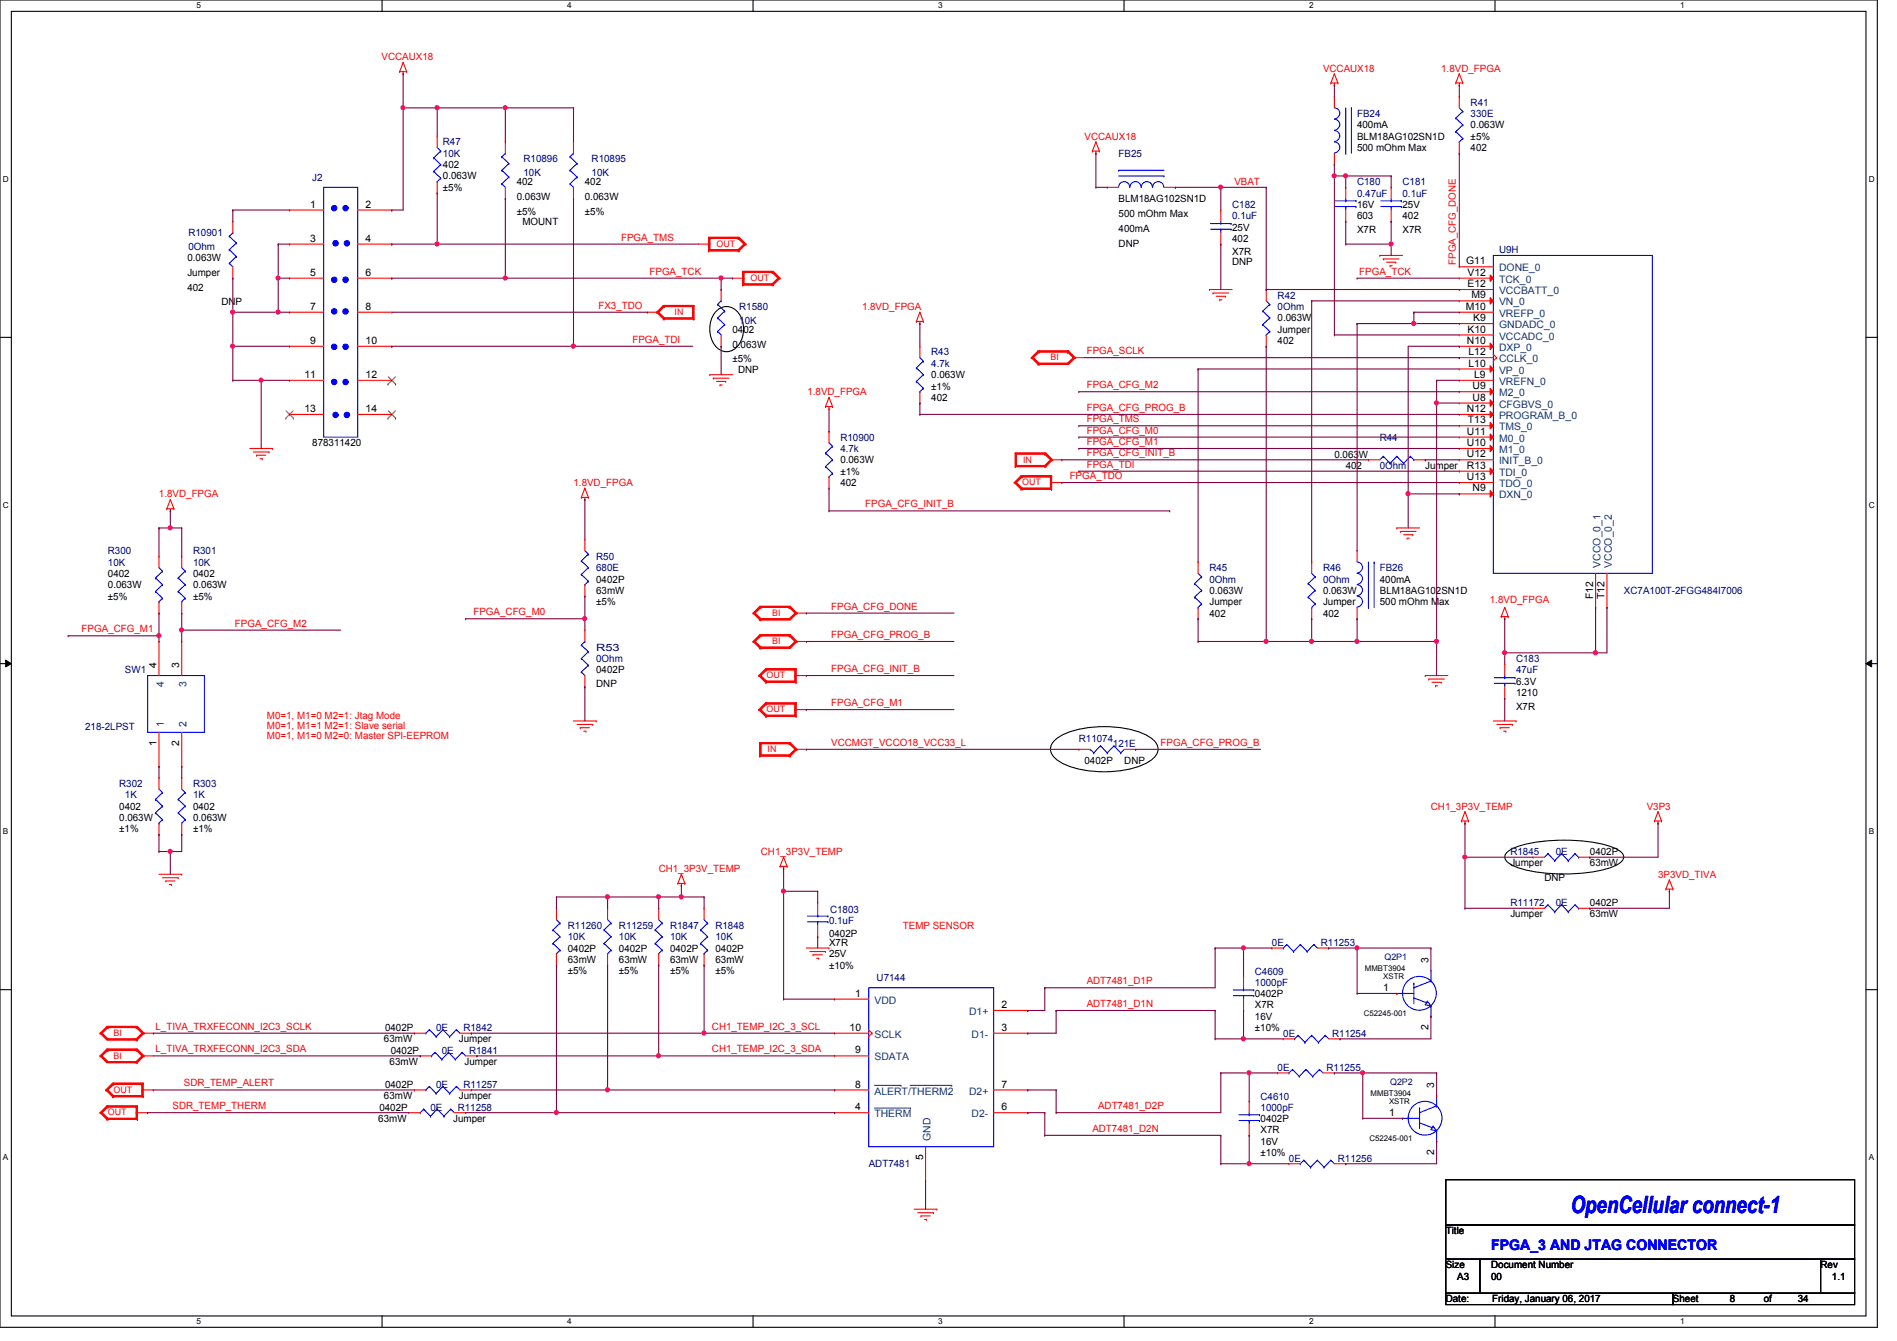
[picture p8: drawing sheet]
<svg xmlns="http://www.w3.org/2000/svg" width="297mm" height="210mm" viewBox="0 0 297 210" stroke-linecap="round" stroke-linejoin="round" font-family="sans-serif">
<defs><g id="words">
<text font-size="3.7" fill="#00f" x="245.9" y="190">OpenCellular connect-1</text>
<text font-size="2.3" fill="#00f" x="233.5" y="195.7">FPGA_3 AND JTAG CONNECTOR</text>
<g font-size="1.6" fill="#f00">
<text x="59.7" y="9.4">VCCAUX18</text>
<text x="207.1" y="11.2">VCCAUX18</text>
<text x="225.6" y="11.2">1.8VD_FPGA</text>
<text x="169.8" y="21.9">VCCAUX18</text>
<text x="193.3" y="29">VBAT</text>
<text x="97.2" y="37.7">FPGA_TMS</text>
<text x="227.9" y="41.4" transform="rotate(-90 227.9 41.4)">FPGA_CFG_DONE</text>
<text x="101.7" y="43">FPGA_TCK</text>
<text x="212.8" y="43">FPGA_TCK</text>
<text x="93.7" y="48.3">FX3_TDO</text>
<text x="99" y="53.7">FPGA_TDI</text>
<text x="135" y="48.6">1.8VD_FPGA</text>
<text x="170.1" y="55.5">FPGA_SCLK</text>
<text x="126.4" y="61.9">1.8VD_FPGA</text>
<text x="170.1" y="64.3">FPGA_CFG_PROG_B</text>
<text x="170.1" y="60.8">FPGA_CFG_M2</text>
<text x="170.1" y="66.1">FPGA_TMS</text>
<text x="170.1" y="69.7">FPGA_CFG_M1</text>
<text x="170.1" y="67.9">FPGA_CFG_M0</text>
<text x="170.1" y="71.5">FPGA_CFG_INIT_B</text>
<text x="24.9" y="77.9">1.8VD_FPGA</text>
<text x="89.8" y="76.1">1.8VD_FPGA</text>
<text x="167.5" y="75">FPGA_TDO</text>
<text x="170.1" y="73.2">FPGA_TDI</text>
<text x="135.5" y="79.5">FPGA_CFG_INIT_B</text>
<text x="130.1" y="95.5">FPGA_CFG_DONE</text>
<text x="233.3" y="94.4">1.8VD_FPGA</text>
<text x="12.8" y="99">FPGA_CFG_M1</text>
<text x="36.8" y="98.1">FPGA_CFG_M2</text>
<text x="74.1" y="96.4">FPGA_CFG_M0</text>
<text x="130.1" y="99.9">FPGA_CFG_PROG_B</text>
<text x="130.1" y="105.2">FPGA_CFG_INIT_B</text>
<text x="41.8" y="112.6">M0=1, M1=0 M2=1: Jtag Mode</text>
<text x="130.1" y="110.6">FPGA_CFG_M1</text>
<text x="41.8" y="114.2">M0=1, M1=1 M2=1: Slave serial</text>
<text x="41.8" y="115.8">M0=1, M1=0 M2=0: Master SPI-EEPROM</text>
<text x="130.1" y="116.8">VCCMGT_VCCO18_VCC33_L</text>
<text x="181.7" y="116.8">FPGA_CFG_PROG_B</text>
<text x="224" y="126.8">CH1_3P3V_TEMP</text>
<text x="257.8" y="126.8">V3P3</text>
<text x="103.1" y="136.6">CH1_3P3V_TEMP</text>
<text x="119.1" y="133.9">CH1_3P3V_TEMP</text>
<text x="259.6" y="137.5">3P3VD_TIVA</text>
<text x="141.4" y="145.5">TEMP SENSOR</text>
<text x="170.1" y="154.1">ADT7481_D1P</text>
<text x="24.3" y="161.2">L_TIVA_TRXFECONN_I2C3_SCLK</text>
<text x="111.5" y="161.2">CH1_TEMP_I2C_3_SCL</text>
<text x="170.1" y="157.7">ADT7481_D1N</text>
<text x="24.3" y="164.8">L_TIVA_TRXFECONN_I2C3_SDA</text>
<text x="111.5" y="164.8">CH1_TEMP_I2C_3_SDA</text>
<text x="27" y="173.7">SDR_TEMP_THERM</text>
<text x="28.8" y="170.1">SDR_TEMP_ALERT</text>
<text x="171.9" y="173.7">ADT7481_D2P</text>
<text x="171" y="177.2">ADT7481_D2N</text>
</g>
<g font-size="1.6" fill="#000080">
<text x="230.3" y="16.6">R41</text>
<text x="69.3" y="22.8">R47</text>
<text x="212.5" y="18.3">FB24</text>
<text x="230.3" y="18.3">330E</text>
<text x="48.9" y="28.3">J2</text>
<text x="69.3" y="24.6">10K</text>
<text x="82" y="25.4">R10896</text>
<text x="82" y="27.6">10K</text>
<text x="92.6" y="25.4">R10895</text>
<text x="92.6" y="27.6">10K</text>
<text x="175.1" y="24.6">FB25</text>
<text x="212.5" y="29">C180</text>
<text x="219.6" y="29">C181</text>
<text x="192.9" y="32.6">C182</text>
<text x="192.9" y="34.3">0.1uF</text>
<text x="212.5" y="30.8">0.47uF</text>
<text x="219.6" y="30.8">0.1uF</text>
<text x="29.5" y="37">R10901</text>
<text x="29.5" y="39.1">0Ohm</text>
<text x="234.7" y="39.7">U9H</text>
<text x="200" y="46.8">R42</text>
<text x="115.7" y="48.6">R1580</text>
<text x="115.7" y="50.7">10K</text>
<text x="200" y="48.6">0Ohm</text>
<text x="145.8" y="55.7">R43</text>
<text x="145.8" y="57.4">4.7k</text>
<text x="131.6" y="69">R10900</text>
<text x="131.6" y="70.8">4.7k</text>
<text x="216" y="69">R44</text>
<text x="216" y="73.4">0Ohm</text>
<text x="16.9" y="86.8">R300</text>
<text x="16.9" y="88.6">10K</text>
<text x="30.2" y="86.8">R301</text>
<text x="30.2" y="88.6">10K</text>
<text x="93.3" y="87.7">R50</text>
<text x="93.3" y="89.5">680E</text>
<text x="189.4" y="89.5">R45</text>
<text x="207.1" y="89.5">R46</text>
<text x="216" y="89.5">FB26</text>
<text x="189.4" y="91.2">0Ohm</text>
<text x="207.1" y="91.2">0Ohm</text>
<text x="254.3" y="93">XC7A100T-2FGG484I7006</text>
<text x="93.3" y="101.9">R53</text>
<text x="19.6" y="105.5">SW1</text>
<text x="93.3" y="103.7">0Ohm</text>
<text x="237.4" y="103.7">C183</text>
<text x="237.4" y="105.5">47uF</text>
<text x="13.3" y="114.3">218-2LPST</text>
<text x="168.9" y="116.1">R11074</text>
<text x="174.2" y="117">121E</text>
<text x="18.7" y="123.2">R302</text>
<text x="19.6" y="125">1K</text>
<text x="30.2" y="123.2">R303</text>
<text x="30.2" y="125">1K</text>
<text x="236.5" y="133.9">R1845</text>
<text x="243.6" y="133.9">0E</text>
<text x="130" y="143">C1803</text>
<text x="236.5" y="141.9">R11172</text>
<text x="243.6" y="141.9">0E</text>
<text x="88.9" y="145.5">R11260</text>
<text x="88.9" y="147.2">10K</text>
<text x="96.9" y="145.5">R11259</text>
<text x="96.9" y="147.2">10K</text>
<text x="104.9" y="145.5">R1847</text>
<text x="104.9" y="147.2">10K</text>
<text x="112" y="145.5">R1848</text>
<text x="112" y="147.2">10K</text>
<text x="129.8" y="144.7">0.1uF</text>
<text x="199.1" y="148.1">0E</text>
<text x="206.8" y="148.1">R11253</text>
<text x="137.2" y="153.6">U7144</text>
<text x="196.5" y="152.7">C4609</text>
<text x="196.5" y="154.3">1000pF</text>
<text x="68.3" y="161.5">0E</text>
<text x="72.6" y="161.5">R1842</text>
<text x="69.2" y="165">0E</text>
<text x="73.4" y="165">R1841</text>
<text x="200" y="167.7">0E</text>
<text x="200.9" y="162.3">0E</text>
<text x="207.7" y="167.7">R11255</text>
<text x="208.6" y="162.3">R11254</text>
<text x="67.4" y="173.9">0E</text>
<text x="68.3" y="170.3">0E</text>
<text x="71.7" y="173.9">R11258</text>
<text x="72.6" y="170.3">R11257</text>
<text x="197.4" y="172.3">C4610</text>
<text x="197.4" y="173.9">1000pF</text>
<text x="136" y="182.8">ADT7481</text>
<text x="201.8" y="181.9">0E</text>
<text x="209.5" y="181.9">R11256</text>
</g>
<g font-size="1.6">
<text x="212.5" y="21.9">BLM18AG102SN1D</text>
<text x="212.5" y="23.7">500 mOhm Max</text>
<text x="212.5" y="20.1">400mA</text>
<text x="230.3" y="20.1">0.063W</text>
<text x="230.3" y="21.9">±5%</text>
<text x="230.3" y="23.7">402</text>
<text x="69.3" y="26.3">402</text>
<text x="69.3" y="28.1">0.063W</text>
<text x="69.3" y="29.9">±5%</text>
<text x="80.9" y="29">402</text>
<text x="91.6" y="29">402</text>
<text x="48.6" y="32.5">1</text>
<text x="57.2" y="32.5">2</text>
<text x="80.9" y="31.3">0.063W</text>
<text x="80.9" y="33.6">±5%</text>
<text x="81.8" y="35.2">MOUNT</text>
<text x="91.6" y="31.3">0.063W</text>
<text x="91.6" y="33.6">±5%</text>
<text x="175.1" y="31.7">BLM18AG102SN1D</text>
<text x="175.1" y="34">500 mOhm Max</text>
<text x="212.5" y="34.3">603</text>
<text x="212.5" y="32.6">16V</text>
<text x="219.6" y="34.3">402</text>
<text x="219.6" y="32.6">25V</text>
<text x="29.3" y="40.9">0.063W</text>
<text x="48.6" y="37.8">3</text>
<text x="57.2" y="37.8">4</text>
<text x="175.1" y="36.3">400mA</text>
<text x="175.1" y="38.6">DNP</text>
<text x="192.9" y="37.9">402</text>
<text x="192.9" y="36.1">25V</text>
<text x="192.9" y="40">X7R</text>
<text x="192.9" y="41.4">DNP</text>
<text x="212.5" y="36.4">X7R</text>
<text x="219.6" y="36.4">X7R</text>
<text x="229.5" y="41.4">G11</text>
<text x="29.3" y="43.2">Jumper</text>
<text x="29.3" y="45.6">402</text>
<text x="34.7" y="47.8">DNP</text>
<text x="48.6" y="43.2">5</text>
<text x="57.2" y="43.2">6</text>
<text x="229.7" y="43.2">V12</text>
<text x="229.7" y="45">E12</text>
<text x="230.4" y="46.7">M9</text>
<text x="48.6" y="48.5">7</text>
<text x="48.6" y="53.8">9</text>
<text x="57.2" y="48.5">8</text>
<text x="57.2" y="53.8">10</text>
<text x="114.7" y="52.1">0402</text>
<text x="200" y="50.3">0.063W</text>
<text x="200" y="52.1">Jumper</text>
<text x="200" y="53.9">402</text>
<text x="229.5" y="48.5">M10</text>
<text x="229.7" y="53.8">N10</text>
<text x="229.7" y="52.1">K10</text>
<text x="230.6" y="50.3">K9</text>
<text x="47.7" y="59.2">11</text>
<text x="57.2" y="59.2">12</text>
<text x="114.7" y="54.4">0.063W</text>
<text x="114.7" y="56.7">±5%</text>
<text x="115.6" y="58.3">DNP</text>
<text x="145.8" y="59.2">0.063W</text>
<text x="229.9" y="55.6">L12</text>
<text x="229.9" y="57.4">L10</text>
<text x="230.8" y="59.2">L9</text>
<text x="47.7" y="64.5">13</text>
<text x="57.2" y="64.5">14</text>
<text x="145.8" y="61">±1%</text>
<text x="145.8" y="62.8">402</text>
<text x="229.7" y="64.5">N12</text>
<text x="230.5" y="61">U9</text>
<text x="230.5" y="62.7">U8</text>
<text x="48.9" y="69.9">878311420</text>
<text x="208.9" y="71.7">0.063W</text>
<text x="229.7" y="68.1">U11</text>
<text x="229.7" y="69.8">U10</text>
<text x="229.7" y="71.6">U12</text>
<text x="229.8" y="66.3">T13</text>
<text x="131.6" y="72.6">0.063W</text>
<text x="131.6" y="74.3">±1%</text>
<text x="131.6" y="76.1">402</text>
<text x="210.7" y="73.4">402</text>
<text x="223.1" y="73.4">Jumper</text>
<text x="229.7" y="73.4">R13</text>
<text x="229.7" y="75.2">U13</text>
<text x="230.5" y="77">N9</text>
<text x="16.9" y="90.3">0402</text>
<text x="16.9" y="92.1">0.063W</text>
<text x="16.9" y="93.9">±5%</text>
<text x="30.2" y="90.3">0402</text>
<text x="30.2" y="92.1">0.063W</text>
<text x="30.2" y="93.9">±5%</text>
<text x="93.3" y="91.2">0402P</text>
<text x="93.3" y="93">63mW</text>
<text x="93.3" y="94.8">±5%</text>
<text x="189.4" y="93">0.063W</text>
<text x="189.4" y="94.8">Jumper</text>
<text x="207.1" y="93">0.063W</text>
<text x="207.1" y="94.8">Jumper</text>
<text x="216" y="93">BLM18AG102SN1D</text>
<text x="216" y="94.8">500 mOhm Max</text>
<text x="216" y="91.2">400mA</text>
<text x="249.4" y="93.8" transform="rotate(-90 249.4 93.8)">F12</text>
<text x="251.2" y="93.8" transform="rotate(-90 251.2 93.8)">T12</text>
<text x="189.4" y="96.6">402</text>
<text x="207.1" y="96.6">402</text>
<text x="24.5" y="104.6" transform="rotate(-90 24.5 104.6)">4</text>
<text x="28.1" y="104.6" transform="rotate(-90 28.1 104.6)">3</text>
<text x="93.3" y="107.6">DNP</text>
<text x="93.3" y="105.5">0402P</text>
<text x="237.4" y="107.2">6.3V</text>
<text x="237.4" y="109">1210</text>
<text x="237.4" y="111.1">X7R</text>
<text x="24.5" y="116.8" transform="rotate(-90 24.5 116.8)">1</text>
<text x="28.1" y="116.8" transform="rotate(-90 28.1 116.8)">2</text>
<text x="169.8" y="119.7">0402P</text>
<text x="176" y="119.7">DNP</text>
<text x="18.7" y="126.8">0402</text>
<text x="18.7" y="128.6">0.063W</text>
<text x="18.7" y="130.3">±1%</text>
<text x="30.2" y="126.8">0402</text>
<text x="30.2" y="128.6">0.063W</text>
<text x="30.2" y="130.3">±1%</text>
<text x="236.5" y="135.7">Jumper</text>
<text x="248.9" y="133.9">0402P</text>
<text x="248.9" y="135.7">63mW</text>
<text x="236.5" y="143.7">Jumper</text>
<text x="241.8" y="138">DNP</text>
<text x="248.9" y="141.9">0402P</text>
<text x="248.9" y="143.7">63mW</text>
<text x="88.9" y="149">0402P</text>
<text x="96.9" y="149">0402P</text>
<text x="104.9" y="149">0402P</text>
<text x="112" y="149">0402P</text>
<text x="129.8" y="146.7">0402P</text>
<text x="129.8" y="149.9">25V</text>
<text x="129.8" y="148.1">X7R</text>
<text x="88.9" y="150.8">63mW</text>
<text x="88.9" y="152.6">±5%</text>
<text x="96.9" y="150.8">63mW</text>
<text x="96.9" y="152.6">±5%</text>
<text x="104.9" y="150.8">63mW</text>
<text x="104.9" y="152.6">±5%</text>
<text x="112" y="150.8">63mW</text>
<text x="112" y="152.6">±5%</text>
<text x="129.8" y="151.7">±10%</text>
<text x="216.6" y="155.2">1</text>
<text x="223.6" y="150.8" transform="rotate(-90 223.6 150.8)">3</text>
<text x="60.3" y="161.5">0402P</text>
<text x="133" y="161.4">10</text>
<text x="133.9" y="156.1">1</text>
<text x="156.8" y="157.9">2</text>
<text x="156.8" y="161.4">3</text>
<text x="196.5" y="161.5">±10%</text>
<text x="196.5" y="159.7">16V</text>
<text x="196.5" y="156.1">0402P</text>
<text x="196.5" y="157.9">X7R</text>
<text x="223.6" y="161.2" transform="rotate(-90 223.6 161.2)">2</text>
<text x="60.1" y="163.2">63mW</text>
<text x="61" y="166.8">63mW</text>
<text x="61.2" y="165">0402P</text>
<text x="71.8" y="163.2">Jumper</text>
<text x="72.7" y="166.8">Jumper</text>
<text x="133.9" y="165">9</text>
<text x="59.4" y="173.9">0402P</text>
<text x="60.1" y="172.1">63mW</text>
<text x="60.3" y="170.3">0402P</text>
<text x="71.8" y="172.1">Jumper</text>
<text x="133.9" y="173.9">4</text>
<text x="133.9" y="170.3">8</text>
<text x="156.8" y="170.3">7</text>
<text x="156.8" y="173.9">6</text>
<text x="224.5" y="170.3" transform="rotate(-90 224.5 170.3)">3</text>
<text x="59.2" y="175.7">63mW</text>
<text x="71" y="175.7">Jumper</text>
<text x="197.4" y="179.2">16V</text>
<text x="197.4" y="175.7">0402P</text>
<text x="197.4" y="177.5">X7R</text>
<text x="217.5" y="174.8">1</text>
<text x="144.5" y="181.7" transform="rotate(-90 144.5 181.7)">5</text>
<text x="197.4" y="181">±10%</text>
<text x="224.5" y="180.8" transform="rotate(-90 224.5 180.8)">2</text>
<text x="226.4" y="193.3">Title</text>
<text x="226.4" y="198.6">Size</text>
<text x="226.4" y="204">Date:</text>
<text x="228.1" y="200.4">A3</text>
<text x="233.5" y="198.6">Document Number</text>
<text x="233.5" y="200.4">00</text>
<text x="233.6" y="204">Friday, January 06, 2017</text>
<text x="261.9" y="204">Sheet</text>
<text x="270.8" y="204">8</text>
<text x="276.1" y="204">of</text>
<text x="281.5" y="204">34</text>
<text x="285" y="198.6">Rev</text>
<text x="286.8" y="200.4">1.1</text>
</g>
<g font-size="1.6" fill="#004080">
<text x="234.7" y="42.5">DONE_0</text>
<text x="234.7" y="44.3">TCK_0</text>
<text x="234.7" y="46.1">VCCBATT_0</text>
<text x="234.7" y="47.8">VN_0</text>
<text x="234.7" y="49.6">VREFP_0</text>
<text x="234.7" y="51.4">GNDADC_0</text>
<text x="234.7" y="53.2">VCCADC_0</text>
<text x="234.7" y="54.9">DXP_0</text>
<text x="234.7" y="56.7">CCLK_0</text>
<text x="234.7" y="58.5">VP_0</text>
<text x="234.7" y="60.3">VREFN_0</text>
<text x="234.7" y="62.1">M2_0</text>
<text x="234.7" y="63.8">CFGBVS_0</text>
<text x="234.7" y="65.6">PROGRAM_B_0</text>
<text x="234.7" y="67.4">TMS_0</text>
<text x="234.7" y="69.2">M0_0</text>
<text x="234.7" y="71">M1_0</text>
<text x="234.7" y="72.7">INIT_B_0</text>
<text x="234.7" y="74.5">TDI_0</text>
<text x="234.7" y="76.3">TDO_0</text>
<text x="234.7" y="78.1">DXN_0</text>
<text x="250.6" y="88.9" transform="rotate(-90 250.6 88.9)">VCCO_0_1</text>
<text x="252.3" y="88.9" transform="rotate(-90 252.3 88.9)">VCCO_0_2</text>
<text x="25.7" y="107.6" transform="rotate(-90 25.7 107.6)">4</text>
<text x="29.2" y="107.6" transform="rotate(-90 29.2 107.6)">3</text>
<text x="25.7" y="113.8" transform="rotate(-90 25.7 113.8)">1</text>
<text x="29.2" y="113.8" transform="rotate(-90 29.2 113.8)">2</text>
<text x="136.9" y="157.2">VDD</text>
<text x="151.7" y="159">D1+</text>
<text x="136.9" y="166.1">SDATA</text>
<text x="136.9" y="162.5">SCLK</text>
<text x="152.1" y="162.5">D1-</text>
<text x="136.9" y="171.4">ALERT/THERM2</text>
<text x="151.7" y="171.4">D2+</text>
<text x="136.9" y="175">THERM</text>
<text x="145.7" y="178.7" transform="rotate(-90 145.7 178.7)">GND</text>
<text x="152.1" y="175">D2-</text>
</g>
<g font-size="1.4" fill="#f00">
<text x="112.2" y="38.7">OUT</text>
<text x="117.5" y="44">OUT</text>
<text x="105.6" y="49.3">IN</text>
<text x="164.5" y="56.4">BI</text>
<text x="160" y="76">OUT</text>
<text x="160.2" y="72.4">IN</text>
<text x="120.9" y="100.9">BI</text>
<text x="120.9" y="96.4">BI</text>
<text x="120" y="106.2">OUT</text>
<text x="120" y="111.5">OUT</text>
<text x="120.2" y="117.8">IN</text>
<text x="17.8" y="162.2">BI</text>
<text x="17.8" y="165.8">BI</text>
<text x="17.8" y="171.1">OUT</text>
<text x="16.9" y="174.7">OUT</text>
</g>
<g font-size="1.4" fill="#000080">
<text x="216.7" y="150.3">Q2P1</text>
<text x="217.6" y="169.9">Q2P2</text>
</g>
<g font-size="1.3">
<text x="30.8" y="1.3">5</text>
<text x="88.8" y="1.3">4</text>
<text x="146.9" y="1.3">3</text>
<text x="205" y="1.3">2</text>
<text x="263.1" y="1.3">1</text>
<text x=".5" y="28.4">D</text>
<text x="292.6" y="28.4">D</text>
<text x=".5" y="79.5">C</text>
<text x="292.6" y="79.5">C</text>
<text x=".5" y="130.6">B</text>
<text x="292.6" y="130.6">B</text>
<text x=".5" y="181.7">A</text>
<text x="292.6" y="181.7">A</text>
<text x="30.8" y="207.4">5</text>
<text x="88.8" y="207.4">4</text>
<text x="146.9" y="207.4">3</text>
<text x="205" y="207.4">2</text>
<text x="263.1" y="207.4">1</text>
</g>
<g font-size="1.2">
<text x="213.7" y="152.1">MMBT3904</text>
<text x="216.6" y="153.3">XSTR</text>
<text x="213.5" y="159">C52245-001</text>
<text x="214.6" y="171.7">MMBT3904</text>
<text x="217.5" y="172.9">XSTR</text>
<text x="214.4" y="178.6">C52245-001</text>
</g>
</g></defs>
<path d="M0 0h293.9v207.9h-293.9zM1.8 1.8h290.3v204.3h-290.3z" fill="none" stroke="#000" stroke-width=".17"/>
<g fill="#fff">
<path d="M30.8 .2h.7v1.4h-.7z"/>
<path d="M30.8 206.2h.7v1.4h-.7z"/>
</g>
<path d="M59.8 0v1.8M59.8 206.1v1.8" fill="none" stroke="#000" stroke-width=".17"/>
<g fill="#fff">
<path d="M88.8 .2h.7v1.4h-.7z"/>
<path d="M88.8 206.2h.7v1.4h-.7z"/>
</g>
<path d="M117.9 0v1.8M117.9 206.1v1.8" fill="none" stroke="#000" stroke-width=".17"/>
<g fill="#fff">
<path d="M146.9 .2h.7v1.4h-.7z"/>
<path d="M146.9 206.2h.7v1.4h-.7z"/>
</g>
<path d="M176 0v1.8M176 206.1v1.8" fill="none" stroke="#000" stroke-width=".17"/>
<g fill="#fff">
<path d="M205 .2h.7v1.4h-.7z"/>
<path d="M205 206.2h.7v1.4h-.7z"/>
</g>
<path d="M234.1 0v1.8M234.1 206.1v1.8" fill="none" stroke="#000" stroke-width=".17"/>
<g fill="#fff">
<path d="M263.1 .2h.6v1.4h-.6z"/>
<path d="M263.1 206.2h.6v1.4h-.6z"/>
<path d="M.5 27.3h.9v1.4h-.9z"/>
<path d="M292.6 27.3h.9v1.4h-.9z"/>
<path d="M.5 78.4h.9v1.4h-.9z"/>
<path d="M292.6 78.4h.9v1.4h-.9z"/>
</g>
<path d="M0 52.8h1.8M292.1 52.8h1.8" fill="none" stroke="#000" stroke-width=".17"/>
<g fill="#fff">
<path d="M.5 129.5h.8v1.4h-.8z"/>
<path d="M292.6 129.5h.8v1.4h-.8z"/>
</g>
<path d="M0 103.9h1.8M292.1 103.9h1.8" fill="none" stroke="#000" stroke-width=".17"/>
<path d="M.9 103.4l.9 .5-.9 .5zM292.1 103.9l.9-.5v1z" fill="#000"/>
<path d="M.9 103.4l.9 .5-.9 .5zM292.1 103.9l.9-.5v1z" fill="none" stroke="#000" stroke-width=".16"/>
<g fill="#fff">
<path d="M.5 180.5h.8v1.4h-.8z"/>
<path d="M292.6 180.5h.8v1.4h-.8z"/>
</g>
<path d="M112.1 48.8a2.25 2.25 0 0 1 3.7 .5 4.2 4.2 0 0 1-.9 5.4 2.23 2.23 0 0 1-3.2-1 4.5 4.5 0 0 1 .4-4.9zM164.9 116.2a8.6 8.6 0 0 1 5.3-2.2 16.4 16.4 0 0 1 9.5 1.2 2.36 2.36 0 0 1 1.5 2.7 4.1 4.1 0 0 1-2.4 1.9 17.4 17.4 0 0 1-11.9 0 4.1 4.1 0 0 1-2.3-1.9l-.1-.6 .1-.6zM236.1 133.4a12.1 12.1 0 0 1 5.8-1.7 26 26 0 0 1 10.5 1 2.27 2.27 0 0 1 1.8 1.5 2.28 2.28 0 0 1-1.8 1.6 26.5 26.5 0 0 1-15 0 2.27 2.27 0 0 1-1.8-1.6l.1-.4zM0 155h1.8M292.1 155h1.8M226.4 184.7h64v7.2h-64zM226.4 191.9h64v5.3h-64zM226.4 197.2h5.3v5.3h-5.3zM231.7 197.2h53.3v5.3h-53.3zM285 197.2h5.4v5.3h-5.4zM226.4 202.5h35.5v1.8h-35.5zM261.9 202.5h28.5v1.8h-28.5z" fill="none" stroke="#000" stroke-width=".17"/>
<g fill="none" stroke="#f00" stroke-width=".17">
<path d="M62.6 11.2h.1M62.6 11.2h1.1M63.1 11.6h.1M63.1 9.8h.1M63.1 11.2v.4M63.1 9.8l.6 1.4M63.1 9.8l-.5 1.4M63.7 11.2h.1M208.4 13h.1M208.4 13h1.1M208.9 13.3h.1M208.9 11.6h.1"/>
<path d="M208.9 15.1h.1M208.9 13v.3M208.9 15.1v1.8M208.9 11.6l-.5 1.4M208.9 11.6l.6 1.4M209.5 13h.1M227.9 13h.1M227.9 13h1.1M228.5 13.3h.1M228.5 11.6h.1M228.5 13v.3M228.5 11.6l.5 1.4"/>
<path d="M228.5 11.6l-.6 1.4M229 13h.1M68.5 21.3h.1M68.5 30.2h.1M68.5 21.3v1.8M68.5 28.4v1.8M79.1 31.1h.1M79.1 22.2h.1M79.1 22.2v1.8M79.1 29.3v1.8M89.8 31.1h.1M89.8 22.2h.1"/>
<path d="M89.8 22.2v1.8M89.8 29.3v1.8M109.3 38.2h1.8M111 37.2h.1M111 39.3h.1M111 37.2h4.7M111 37.2v2.1M111 39.3h4.7M111.1 38.2h.1M111.1 37.3h.1M111.1 39.1h.1M111.1 37.3h4.5"/>
<path d="M111.1 37.3v1.8M111.1 39.1h4.5M115.6 37.3h.1M115.6 39.1h.1M115.6 37.2h.1M115.6 39.3h.1M115.6 37.3l.9 .9M115.6 37.3l1 .9M115.6 37.2l1 1M115.7 37.2h.1M115.7 39.3h.1M115.7 37.2l1.1 1"/>
<path d="M116.5 38.2h.1M116.5 38.2l-.9 .9M116.6 38.2h.1M116.6 38.2l-1 1.1M116.6 38.2l-1 .9M116.8 38.2h.1M116.8 38.2l-1.1 1.1M171 23.7h.1M171 23.7h1.1M171.6 24h.1M171.6 22.2h.1M171.6 23.7v.3"/>
<path d="M171.6 22.2l-.6 1.5M171.6 22.2l.5 1.5M172.1 23.7h.1M173.4 29.3h.1M173.4 29.3h1.7M182.2 29.3h1.8M184 29.3h.1M191.1 32.9h.1M191.1 38.2h.1M191.1 32.9v1.8M191.1 36.4v1.8M208.9 25.8h.1"/>
<path d="M208.9 24v1.8M210.7 29.3h.1M210.7 34.7h.1M210.7 29.3v1.8M210.7 32.9v1.8M217.8 29.3h.1M217.8 34.7h.1M217.8 29.3v1.8M217.8 32.9v1.8M101.3 48.9h1.8M102.8 48.9h.1M102.8 48.9l1 1.1"/>
<path d="M103 48.9h.1M103 48.9l1 1.1M103 48.9l1 .9M103.1 48.9h.1M103.1 48.9l.9 .9M103.8 47.8h.1M103.8 50h.1M103.8 47.8h4.8M103.8 50h4.8M103.8 47.8l-1 1.1M104 48h.1M104 49.8h.1"/>
<path d="M104 47.8h.1M104 50h.1M104 48l-.9 .9M104 48h4.5M104 48l-1 .9M104 49.8h4.5M104 47.8l-1 1.1M108.5 48h.1M108.5 49.8h.1M108.5 48v1.8M108.6 47.8h.1M108.6 50h.1"/>
<path d="M108.6 47.8v2.2M111.1 58.7h.1M111.1 58.7h3.6M111.7 59.2h.1M111.7 59.2h2.4M112.2 59.7h1.4M112.9 54.2h.1M112.9 45.3h.1M112.9 45.3v1.8M112.9 52.5v1.7M113.6 59.7h.1M114.7 43.6h1.8"/>
<path d="M116.3 42.5h.1M116.3 44.6h.1M116.3 42.5h4.8M116.3 42.5v2.1M116.3 44.6h4.8M116.5 43.6h.1M116.5 42.7h.1M116.5 44.4h.1M116.5 42.7h4.4M116.5 42.7v1.7M116.5 44.4h4.4M120.9 42.7h.1"/>
<path d="M120.9 44.4h.1M120.9 42.5h.1M120.9 44.6h.1M120.9 42.7l.9 .9M120.9 42.5l1.1 1.1M120.9 42.7l1.1 .9M121.1 42.5h.1M121.1 44.6h.1M121.1 42.5l1 1.1M121.8 43.6h.1M121.8 43.6l-.9 .8M122 43.6h.1"/>
<path d="M122 43.6l-1.1 1M122 43.6l-1.1 .8M122.1 43.6h.1M122.1 43.6l-1 1M143.5 50.3h.1M143.5 50.3h1.1M144 50.7h.1M144 48.9h.1M144 54.2h.1M144 50.3v.4M144 54.2v1.8M144 48.9l.6 1.4"/>
<path d="M144 48.9l-.5 1.4M144.6 50.3h.1M161.5 56h.1M161.5 56l1 1.1M161.6 56h.1M161.6 56l1.1 1.1M161.6 56l1.1 .9M161.8 56h.1M161.8 56l.9 .9M162.5 57.1h.1M162.5 54.9h.1M162.5 54.9h4.8"/>
<path d="M162.5 54.9l-1 1.1M162.7 57.1h.1M162.7 54.9h.1M162.7 56.9h.1M162.7 55.1h.1M162.7 54.9l-1.1 1.1M162.7 56.9h4.4M162.7 55.1h4.4M162.7 55.1l-1.1 .9M162.7 55.1l-.9 .9M167.1 55.1h.1M167.1 54.9h.1"/>
<path d="M167.1 55.1l.9 .9M167.1 55.1l1.1 .9M167.1 54.9l1.1 1.1M167.3 54.9h.1M167.3 54.9l1.1 1.1M168 56h.1M168 56l-.9 .9M168 56h1.8M168.2 56h.1M168.2 56l-1.1 .9M168.2 56l-1.1 1.1M168.4 56h.1"/>
<path d="M168.4 56l-1.1 1.1h-4.8M189.4 45.3h.1M189.4 45.3h3.5M189.9 45.9h.1M189.9 45.9h2.5M190.4 46.4h1.5M191 46.9h.1M191 46.9h.3M191.9 46.4h.1M198.2 45.3h.1M198.2 54.2h.1M198.2 45.3v1.8"/>
<path d="M198.2 52.5v1.7M216 40h.1M216 40h3.6M216.6 40.6h.1M216.6 40.6h2.4M217.1 41.1h1.4M217.6 41.6h.1M217.6 41.6h.4M218.5 41.1h.1M228.5 41.8h.1M228.5 41.8h5.3M26.1 79.7h.1"/>
<path d="M26.1 79.7h1.1M26.7 78.2h.1M26.7 79.7v.3M26.7 78.2l-.6 1.5M26.7 78.2l.5 1.5M27.2 79.7h.1M39.1 70.2h3.6M39.7 70.8h2.4M40.2 71.3h.1M40.2 71.3h1.4M40.7 71.8h.4M41.1 71.8h.1"/>
<path d="M42.1 70.8h.1M42.7 70.2h.1M91 77.9h.1M91 77.9h1.1M91.6 78.2h.1M91.6 76.5h.1M91.6 77.9v.3M91.6 76.5l-.6 1.4M91.6 76.5l.5 1.4M92.1 77.9h.1M112.7 60.3h.1M112.7 60.3h.4"/>
<path d="M129.2 63.7h.1M129.2 63.7h1.1M129.8 64h.1M129.8 62.2h.1M129.8 67.6h.1M129.8 76.5h.1M129.8 63.7v.3M129.8 67.6v1.7M129.8 74.7v1.8M129.8 62.2l.5 1.5M129.8 62.2l-.6 1.5M130.3 63.7h.1"/>
<path d="M144 63.1h.1M144 61.3v1.8M158.8 75.6h.1M158.8 75.6l1.1 1M159 71h.1M159 73.1h.1M159 75.6h.1M159 71h4.7M159 71v2.1M159 73.1h4.7M159 75.6l1 1M159 75.6l1 .9"/>
<path d="M159.1 71.1h.1M159.1 72.9h.1M159.1 75.6h.1M159.1 71.1h4.5M159.1 71.1v1.8M159.1 72.9h4.5M159.1 75.6l.9 .9M159.9 74.5h.1M159.9 76.6h.1M159.9 74.5h4.7M159.9 76.6h4.7M159.9 74.5l-1.1 1.1"/>
<path d="M160 74.7h.1M160 76.5h.1M160 74.5h.1M160 76.6h.1M160 74.7l-.9 .9M160 74.7h4.5M160 76.5h4.5M160 74.7l-1 .9M160 74.5l-1 1.1M163.6 71.1h.1M163.6 72.9h.1M163.6 71h.1"/>
<path d="M163.6 73.1h.1M163.6 71.1l.9 .9M163.6 71.1l1 .9M163.6 71l1 1M163.7 71h.1M163.7 73.1h.1M163.7 71l1.1 1M164.5 72h.1M164.5 75.6h.1M164.5 74.7h.1M164.5 76.5h.1M164.5 72h1.7"/>
<path d="M164.5 72l-.9 .9M164.5 75.6h1.7M164.5 74.7v1.8M164.6 72h.1M164.6 74.5h.1M164.6 76.6h.1M164.6 72l-1 1.1M164.6 72l-1 .9M164.6 74.5v2.1M164.8 72h.1M164.8 72l-1.1 1.1M214.2 72h.1"/>
<path d="M214.2 72h1.8M221.4 72h1.7M223.1 72h.1M24.9 87.1h.1M24.9 96h.1M24.9 87.1v1.8M24.9 94.2v1.8M26.7 80h.1M28.4 87.1h.1M28.4 96h.1M28.4 87.1v1.8M28.4 94.2v1.8"/>
<path d="M91.6 98.7h.1M91.6 98.7v1.8M117.9 96h.1M117.9 96l1.1 1.1M118.1 96h.1M118.1 96l1 1.1M118.1 96l1 .9M118.2 96h.1M118.2 96l.9 .9M119 99.4h.1M119 97.1h.1M119 95h.1"/>
<path d="M119 99.4h4.7M119 99.4l-1.1 1.1M119 95h4.7M119 95l-1.1 1M119.1 99.4h.1M119.1 99.6h.1M119.1 97.1h.1M119.1 95h.1M119.1 96.9h.1M119.1 95.1h.1M119.1 99.4l-1 1.1M119.1 99.6h4.5"/>
<path d="M119.1 99.6l-1 .9M119.1 99.6l-.9 .9M119.1 95l-1 1M119.1 96.9h4.5M119.1 95.1h4.5M119.1 95.1l-1 .9M119.1 95.1l-.9 .9M123.6 99.6h.1M123.6 99.4h.1M123.6 95.1h.1M123.6 95h.1M123.6 99.6l.9 .9"/>
<path d="M123.6 99.6l1 .9M123.6 99.4l1 1.1M123.6 95.1l.9 .9M123.6 95.1l1 .9M123.6 95l1 1M123.7 99.4h.1M123.7 95h.1M123.7 99.4l1.1 1.1M123.7 95l1.1 1M124.5 96h.1M124.5 96l-.9 .9M124.5 96h1.7"/>
<path d="M124.6 96h.1M124.6 96l-1 .9M124.6 96l-1 1.1M124.8 96h.1M124.8 96l-1.1 1.1h-4.7M187.6 88h.1M187.6 96.9h.1M187.6 88v1.8M187.6 95.1v1.8M205.4 88h.1M205.4 96.9h.1M205.4 88v1.8"/>
<path d="M205.4 95.1v1.8M212.5 86.2h.1M212.5 96.9h.1M212.5 86.2v1.8M212.5 95.1v1.8M218.7 82.7h.1M218.7 82.7h3.5M219.2 83.2h.1M219.2 83.2h2.5M219.8 83.7h1.4M220.3 84.3h.1M220.3 84.3h.3"/>
<path d="M221.2 83.7h.1M235 96.6h.1M235 96.6h1.1M235.6 96.9h.1M235.6 95.1h.1M235.6 96.6v.3M235.6 95.1l-.6 1.5M235.6 95.1l.5 1.5M236.1 96.6h.1M24.9 100.5h.1M24.9 100.5v5.3M24.9 114.7v5.3"/>
<path d="M28.4 100.5h.1M28.4 100.5v5.3M28.4 114.7v5.3M89.8 112.9h3.5M90.3 113.5h2.5M90.8 114h.1M90.8 114h1.5M91.4 114.5h.3M91.6 107.6h.1M91.6 105.8v1.8M91.7 114.5h.1M92.8 113.5h.1"/>
<path d="M93.3 112.9h.1M117.9 100.5h.1M117.9 100.5l1.1 1M118.1 100.5h.1M118.1 100.5l1 1M118.1 100.5l1 .8M118.2 100.5h.1M118.2 100.5l.9 .8M118.8 111.1h.1M118.8 105.8h.1M118.8 111.1l1 1.1M118.8 105.8l1 1"/>
<path d="M119 101.5h.1M119 111.1h.1M119 105.8h.1M119 116.3h.1M119 118.4h.1M119 111.1l1 1.1M119 111.1l1 .9M119 105.8l1 1M119 105.8l1 .9M119 116.3h4.7M119 116.3v2.1M119 118.4h4.7"/>
<path d="M119.1 101.5h.1M119.1 101.3h.1M119.1 111.1h.1M119.1 105.8h.1M119.1 116.5h.1M119.1 118.2h.1M119.1 101.3h4.5M119.1 111.1l.9 .9M119.1 105.8l.9 .9M119.1 116.5h4.5M119.1 116.5v1.7M119.1 118.2h4.5"/>
<path d="M119.8 110.1h.1M119.8 112.2h.1M119.8 104.7h.1M119.8 106.8h.1M119.8 106.8h4.8M119.8 110.1h4.8M119.8 112.2h4.8M119.8 110.1l-1 1M119.8 104.7h4.8M119.8 104.7l-1 1.1M120 110.2h.1M120 112h.1"/>
<path d="M120 110.1h.1M120 112.2h.1M120 104.9h.1M120 106.7h.1M120 104.7h.1M120 106.8h.1M120 104.9l-.9 .9M120 110.2l-.9 .9M120 110.2h4.5M120 112h4.5M120 110.2l-1 .9M120 110.1l-1 1"/>
<path d="M120 104.9h4.5M120 106.7h4.5M120 104.9l-1 .9M120 104.7l-1 1.1M123.6 116.5h.1M123.6 118.2h.1M123.6 116.3h.1M123.6 118.4h.1M123.6 116.5l.9 .8M123.6 116.5l1 .8M123.6 116.3l1 1M123.7 116.3h.1"/>
<path d="M123.7 118.4h.1M123.7 116.3l1.1 1M124.5 100.5h.1M124.5 111.1h.1M124.5 110.2h.1M124.5 112h.1M124.5 105.8h.1M124.5 104.9h.1M124.5 106.7h.1M124.5 117.3h.1M124.5 105.8h1.7M124.5 100.5l-.9 .8"/>
<path d="M124.5 100.5h1.7M124.5 111.1h1.7M124.5 104.9v1.8M124.5 110.2v1.8M124.5 117.3h1.7M124.5 117.3l-.9 .9M124.6 100.5h.1M124.6 110.1h.1M124.6 112.2h.1M124.6 104.7h.1M124.6 106.8h.1M124.6 117.3h.1"/>
<path d="M124.6 100.5l-1 .8M124.6 100.5l-1 1M124.6 104.7v2.1M124.6 110.1v2.1M124.6 117.3l-1 1.1M124.6 117.3l-1 .9M124.8 100.5h.1M124.8 117.3h.1M124.8 100.5l-1.1 1h-4.7M124.8 117.3l-1.1 1.1M168.9 117.3h.1M168.9 117.3h1.8"/>
<path d="M176 117.3h1.8M177.8 117.3h.1M223.1 105.8h.1M223.1 105.8h3.6M223.7 106.3h.1M223.7 106.3h2.4M224.2 106.8h1.4M224.7 107.4h.1M224.7 107.4h.4M225.6 106.8h.1M233.8 112.9h3.6M234.4 113.5h2.4"/>
<path d="M234.9 114h.1M234.9 114h1.4M235.4 114.5h.4M235.8 114.5h.1M236.8 113.5h.1M237.4 112.9h.1M24.9 120h.1M24.9 121.8h.1M24.9 130.7h.1M24.9 136.9h3.5M24.9 121.8v1.8M24.9 128.9v1.8"/>
<path d="M25.4 137.5h2.5M26 138h.1M26 138h1.4M26.5 138.5h.3M26.8 138.5h.1M27.9 137.5h.1M28.4 136.9h.1M28.4 121.8h.1M28.4 130.7h.1M28.4 120h.1M28.4 121.8v1.8M28.4 128.9v1.8"/>
<path d="M106.1 138.3h.1M106.1 138.3h1.1M106.7 138.7h.1M106.7 136.9h.1M106.7 138.3v.4M106.7 136.9l-.6 1.4M106.7 136.9l.5 1.4M107.2 138.3h.1M122.1 135.7h.1M122.1 135.7h1.1M122.7 136h.1M122.7 134.2h.1"/>
<path d="M122.7 135.7v.3M122.7 134.2l-.6 1.5M122.7 134.2l.5 1.5M123.2 135.7h.1M228.8 128.6h.1M228.8 128.6h1.1M229.4 128.9h.1M229.4 127.1h.1M229.4 128.6v.3M229.4 127.1l-.6 1.5M229.4 127.1l.5 1.5M229.9 128.6h.1"/>
<path d="M240 134.2h.1M240 134.2h1.8M247.1 134.2h1.8M248.9 134.2h.1M259 128.6h.1M259 128.6h1.1M259.6 128.9h.1M259.6 127.1h.1M259.6 128.6v.3M259.6 127.1l-.6 1.5M259.6 127.1l.5 1.5M260.1 128.6h.1"/>
<path d="M260.8 139.2h.1M260.8 139.2h1.1M261.4 139.6h.1M261.4 137.8h.1M261.4 139.2v.4M261.4 137.8l-.6 1.4M261.4 137.8l.5 1.4M261.9 139.2h.1M87.1 142.2h.1M87.1 151.1h.1M87.1 142.2v1.8M87.1 149.4v1.7"/>
<path d="M103.1 142.2h.1M103.1 151.1h.1M103.1 142.2v1.8M103.1 149.4v1.7M110.2 142.2h.1M110.2 151.1h.1M110.2 142.2v1.8M110.2 149.4v1.7M126.2 148.5h3.6M126.8 149h2.4M127.3 149.5h.1M127.3 149.5h1.4"/>
<path d="M127.8 150.1h.4M128.2 150.1h.1M129.2 149h.1M129.8 148.5h.1M130.7 156.5h.1M130.7 156.5h5.3M155.6 158.2h5.3M160.9 158.2h.1M194.7 152.9h.1M194.7 158.2h.1M194.7 152.9v1.8M194.7 156.5v1.7"/>
<path d="M199.1 148.5h.1M199.1 148.5h1.8M206.2 148.5h1.8M208 148.5h.1M15.7 161.8h.1M15.7 165.4h.1M15.7 174.2h.1M15.7 161.8l1 1.1h4.8M15.7 165.4l1 1h4.8M15.7 174.2l1 1.1M15.8 161.8h.1M15.8 165.4h.1"/>
<path d="M15.8 174.2h.1M15.8 161.8l1.1 .9M15.8 161.8l1.1 1.1M15.8 165.4l1.1 .8M15.8 165.4l1.1 1M15.8 174.2l1.1 1.1M15.8 174.2l1.1 .9M16 161.8h.1M16 165.4h.1M16 174.2h.1M16 161.8l.9 .9M16 165.4l.9 .8"/>
<path d="M16 174.2l.9 .9M16.6 170.7h.1M16.6 170.7l1 1M16.7 160.7h.1M16.7 164.3h.1M16.7 170.7h.1M16.7 173.2h.1M16.7 175.3h.1M16.7 160.7l-1 1.1M16.7 160.7h4.8M16.7 164.3l-1 1.1M16.7 164.3h4.8"/>
<path d="M16.7 170.7l1.1 1M16.7 170.7l1.1 .9M16.7 173.2h4.8M16.7 175.3h4.8M16.7 173.2l-1 1M16.9 160.9h.1M16.9 160.7h.1M16.9 164.5h.1M16.9 164.3h.1M16.9 170.7h.1M16.9 173.4h.1M16.9 175.1h.1"/>
<path d="M16.9 173.2h.1M16.9 175.3h.1M16.9 160.9l-.9 .9M16.9 160.9l-1.1 .9M16.9 160.7l-1.1 1.1M16.9 162.7h4.4M16.9 160.9h4.4M16.9 164.5l-.9 .9M16.9 164.5l-1.1 .9M16.9 164.3l-1.1 1.1M16.9 166.2h4.4M16.9 164.5h4.4"/>
<path d="M16.9 170.7l.9 .9M16.9 173.4l-.9 .8M16.9 173.4h4.4M16.9 175.1h4.4M16.9 173.4l-1.1 .8M16.9 173.2l-1.1 1M17.6 169.6h.1M17.6 171.7h.1M17.6 169.6h4.8M17.6 171.7h4.8M17.6 169.6l-1 1.1M17.8 169.8h.1"/>
<path d="M17.8 171.6h.1M17.8 169.6h.1M17.8 171.7h.1M17.8 169.8l-.9 .9M17.8 169.8h4.4M17.8 171.6h4.4M17.8 169.8l-1.1 .9M17.8 169.6l-1.1 1.1M21.3 162.9h.1M21.3 160.7h.1M21.3 162.7h.1M21.3 160.9h.1"/>
<path d="M21.3 166.4h.1M21.3 164.3h.1M21.3 166.2h.1M21.3 164.5h.1M21.3 174.2h.1M21.3 173.4h.1M21.3 175.1h.1M21.3 160.7l1.1 1.1M21.3 160.9l1.1 .9M21.3 160.9l.9 .9M21.3 164.3l1.1 1.1M21.3 164.5l1.1 .9"/>
<path d="M21.3 164.5l.9 .9M21.3 174.2h1.8M21.3 173.4v1.7M21.5 162.9h.1M21.5 160.7h.1M21.5 166.4h.1M21.5 164.3h.1M21.5 173.2h.1M21.5 175.3h.1M21.5 160.7l1.1 1.1M21.5 164.3l1.1 1.1M21.5 173.2v2.1"/>
<path d="M22.2 161.8h.1M22.2 165.4h.1M22.2 170.7h.1M22.2 169.8h.1M22.2 171.6h.1M22.2 161.8l-.9 .9M22.2 161.8h1.8M22.2 165.4l-.9 .8M22.2 165.4h1.8M22.2 170.7h1.8M22.2 169.8v1.8M22.4 161.8h.1"/>
<path d="M22.4 165.4h.1M22.4 169.6h.1M22.4 171.7h.1M22.4 161.8l-1.1 1.1M22.4 161.8l-1.1 .9M22.4 165.4l-1.1 1M22.4 165.4l-1.1 .8M22.4 169.6v2.1M22.6 161.8h.1M22.6 165.4h.1M22.6 161.8l-1.1 1.1M22.6 165.4l-1.1 1"/>
<path d="M64 174.2h.1M64 174.2h1.8M64.9 170.7h.1M64.9 161.8h.1M64.9 161.8h1.8M64.9 170.7h1.8M65.8 165.4h.1M65.8 165.4h1.8M71.1 174.2h1.8M72 161.8h1.8M72 170.7h1.8M72.9 174.2h.1"/>
<path d="M72.9 165.4h1.8M73.8 170.7h.1M73.8 161.8h.1M74.7 165.4h.1M130.7 174.2h.1M130.7 170.7h.1M130.7 165.4h.1M130.7 161.8h.1M130.7 161.8h5.3M130.7 165.4h5.3M130.7 170.7h5.3M130.7 174.2h5.3"/>
<path d="M136 162.3h.1M136 161.3l.5 .5M136.5 161.8h.1M136.5 161.8l-.5 .5M144.9 179.6v5.3M155.6 161.8h5.3M155.6 170.7h5.3M155.6 174.2h5.3M160.9 161.8h.1M160.9 170.7h.1M160.9 174.2h.1M200 168h.1"/>
<path d="M200 168h1.8M200.9 162.7h.1M200.9 162.7h1.8M207.1 168h1.8M208 162.7h1.8M208.9 168h.1M209.8 162.7h.1M219.6 175.1h.1M224.9 178.7h.1M224.9 171.6h.1M143.1 189.4h3.6M143.7 189.9h2.4"/>
<path d="M144.2 190.4h.1M144.2 190.4h1.4M144.7 191h.4M144.9 184.9h.1M145.1 191h.1M146.1 189.9h.1M146.7 189.4h.1M201.8 182.2h.1M201.8 182.2h1.8M208.9 182.2h1.8M210.7 182.2h.1"/>
</g>
<g fill="none" stroke="#00f" stroke-width=".17">
<path d="M208.9 16.9a.87 .87 0 0 1 .9 .9 .87 .87 0 0 1-.9 .8M208.9 18.7a.87 .87 0 0 1 .9 .8 .87 .87 0 0 1-.9 .9M210.7 16.9v7.1M211.6 16.9h.1M211.6 16.9v7.1M67.9 26.8h.1M67.9 24.7h.1M67.9 26.8l1.1 1.1M67.9 24.7l1.1 1.1M68.5 28.4h.1M68.5 23.1l.5 .6M69 27.9h.1"/>
<path d="M69 25.8h.1M69 23.7h.1M69 27.9l-.5 .5M69 25.8l-1.1 1M69 23.7l-1.1 1M78.6 24.6h.1M78.6 26.7h.1M78.6 28.8h.1M78.6 24.6l1.1 1M78.6 26.7l1.1 1M78.6 28.8l.5 .5M79.1 24h.1"/>
<path d="M79.1 24l-.5 .6M79.7 25.6h.1M79.7 27.7h.1M79.7 25.6l-1.1 1.1M79.7 27.7l-1.1 1.1M89.2 24.6h.1M89.2 26.7h.1M89.2 28.8h.1M89.2 24.6l1.1 1M89.2 26.7l1.1 1M89.2 28.8l.6 .5M89.8 24h.1"/>
<path d="M89.8 24l-.6 .6M90.3 25.6h.1M90.3 27.7h.1M90.3 25.6l-1.1 1.1M90.3 27.7l-1.1 1.1M175.1 29.3a.87 .87 0 0 1 .9-.9 .87 .87 0 0 1 .9 .9M175.1 26.7h.1M175.1 26.7h7.1M175.1 27.6h7.1M176.9 29.3a.87 .87 0 0 1 .9-.9 .87 .87 0 0 1 .8 .9M178.7 29.3a.87 .87 0 0 1 .9-.9 .87 .87 0 0 1 .8 .9M180.5 29.3a.87 .87 0 0 1 .8-.9 .87 .87 0 0 1 .9 .9"/>
<path d="M182.2 27.6h.1M189.5 35.9h3.2M189.5 35h3.2M191.1 35h.1M191.1 35.9h.1M191.1 34.7v.3M191.1 35.9v.5M192.7 35.9h.1M192.7 35h.1M208.9 20.4a.87 .87 0 0 1 .9 .9 .87 .87 0 0 1-.9 .9M208.9 22.2a.87 .87 0 0 1 .9 .9 .87 .87 0 0 1-.9 .9M209.1 32.3h3.2"/>
<path d="M209.1 31.5h3.2M210.7 31.5h.1M210.7 32.3h.1M210.7 24h.1M210.7 31.1v.4M210.7 32.3v.6M212.3 32.3h.1M212.3 31.5h.1M216.2 32.3h3.2M216.2 31.5h3.2M217.8 31.5h.1M217.8 32.3h.1"/>
<path d="M217.8 31.1v.4M217.8 32.3v.6M219.4 32.3h.1M219.4 31.5h.1M112.4 47.7h.1M112.4 49.8h.1M112.4 51.9h.1M112.4 47.7l1.1 1M112.4 49.8l1.1 1M112.4 51.9l.5 .6M112.9 47.1h.1M112.9 47.1l-.5 .6"/>
<path d="M113.5 48.7h.1M113.5 50.8h.1M113.5 48.7l-1.1 1.1M113.5 50.8l-1.1 1.1M143.5 57.6h.1M143.5 59.7h.1M143.5 57.6l1.1 1.1M143.5 59.7l1.1 1.1M144 56l.6 .6M144.6 56.6h.1M144.6 58.7h.1M144.6 56.6l-1.1 1"/>
<path d="M144.6 58.7l-1.1 1M197.7 48.7h.1M197.7 50.8h.1M197.7 48.7l1.1 1.1M197.7 50.8l1.1 1.1M198.2 52.5h.1M198.2 47.1l.6 .6M198.8 47.7h.1M198.8 49.8h.1M198.8 51.9h.1M198.8 47.7l-1.1 1M198.8 49.8l-1.1 1"/>
<path d="M198.8 51.9l-.6 .6M233.8 40h24.9v49.8h-24.9zM129.2 71h.1M129.2 73.1h.1M129.2 71l1.1 1M129.2 73.1l1.1 1M129.8 74.7h.1M129.8 69.3l.5 .6M130.3 69.9h.1M130.3 72h.1M130.3 74.1h.1M130.3 69.9l-1.1 1.1"/>
<path d="M130.3 72l-1.1 1.1M130.3 74.1l-.5 .6M144 61.3h.1M144.6 60.8h.1M144.6 60.8l-.6 .5M216.6 71.5h.1M216.6 71.5l-.6 .5M216.6 71.5l1 1.1M217.6 72.6h.1M218.7 71.5h.1M218.7 71.5l-1.1 1.1M218.7 71.5l1.1 1.1"/>
<path d="M219.8 72.6h.1M220.8 71.5h.1M220.8 71.5l-1 1.1M220.8 71.5l.6 .5M221.4 72h.1M24.3 92.6h.1M24.3 90.5h.1M24.3 92.6l1.1 1.1M24.3 90.5l1.1 1.1M24.9 94.2h.1M24.9 88.9l.5 .6M25.4 93.7h.1"/>
<path d="M25.4 91.6h.1M25.4 89.5h.1M25.4 93.7l-.5 .5M25.4 91.6l-1.1 1M25.4 89.5l-1.1 1M27.9 92.6h.1M27.9 90.5h.1M27.9 92.6l1.1 1.1M27.9 90.5l1.1 1.1M28.4 94.2h.1M28.4 88.9l.6 .6M29 93.7h.1"/>
<path d="M29 91.6h.1M29 89.5h.1M29 93.7l-.6 .5M29 91.6l-1.1 1M29 89.5l-1.1 1M187 91.4h.1M187 93.5h.1M187 91.4l1.1 1.1M187 93.5l1.1 1.1M187.6 95.1h.1M187.6 89.8l.5 .5M188.1 90.3h.1"/>
<path d="M188.1 92.5h.1M188.1 94.6h.1M188.1 90.3l-1.1 1.1M188.1 92.5l-1.1 1M188.1 94.6l-.5 .5M204.8 91.4h.1M204.8 93.5h.1M204.8 91.4l1.1 1.1M204.8 93.5l1.1 1.1M205.4 95.1h.1M205.4 89.8l.5 .5M205.9 90.3h.1"/>
<path d="M205.9 92.5h.1M205.9 94.6h.1M205.9 90.3l-1.1 1.1M205.9 92.5l-1.1 1M205.9 94.6l-.5 .5M212.5 88a.87 .87 0 0 1 .8 .9 .87 .87 0 0 1-.8 .8M212.5 89.8a.87 .87 0 0 1 .8 .9 .87 .87 0 0 1-.8 .8M212.5 91.6a.87 .87 0 0 1 .8 .8 .87 .87 0 0 1-.8 .9M212.5 93.3a.87 .87 0 0 1 .8 .9 .87 .87 0 0 1-.8 .9M214.2 95.1h.1M214.2 88v7.1M215.1 88h.1"/>
<path d="M215.1 88v7.1M23.1 105.8h8.9v8.9h-8.9zM91 105.2h.1M91 103.1h.1M91 101h.1M91 105.2l.6 .6M91 103.1l1.1 1.1M91 101l1.1 1.1M91.6 100.5h.1M91.6 100.5l-.6 .5M92.1 104.2h.1M92.1 102.1h.1"/>
<path d="M92.1 104.2l-1.1 1M92.1 102.1l-1.1 1M170.7 117.3h.1M170.7 117.3l.5 .6M171.2 117.9h.1M172.3 116.8h.1M172.3 116.8l1.1 1.1M172.3 116.8l-1.1 1.1M173.4 117.9h.1M174.4 116.8h.1M174.4 116.8l1.1 1.1M174.4 116.8l-1 1.1"/>
<path d="M175.5 117.9h.1M176 117.3l-.5 .6M24.3 127.3h.1M24.3 125.2h.1M24.3 127.3l1.1 1.1M24.3 125.2l1.1 1M24.9 128.9h.1M24.9 123.6l.5 .5M25.4 128.4h.1M25.4 126.2h.1M25.4 124.1h.1M25.4 128.4l-.5 .5"/>
<path d="M25.4 126.2l-1.1 1.1M25.4 124.1l-1.1 1.1M27.9 127.3h.1M27.9 125.2h.1M27.9 127.3l1.1 1.1M27.9 125.2l1.1 1M28.4 128.9h.1M28.4 123.6l.6 .5M29 128.4h.1M29 126.2h.1M29 124.1h.1M29 128.4l-.6 .5"/>
<path d="M29 126.2l-1.1 1.1M29 124.1l-1.1 1.1M242.4 133.7h.1M242.4 133.7l1 1.1M242.4 133.7l-.6 .5M243.4 134.8h.1M244.5 133.7h.1M244.5 133.7l1 1.1M244.5 133.7l-1.1 1.1M245.5 134.8h.1M246.6 133.7h.1M246.6 133.7l.5 .5"/>
<path d="M246.6 133.7l-1.1 1.1M247.1 134.2h.1M86.6 147.7h.1M86.6 145.6h.1M86.6 147.7l1.1 1.1M86.6 145.6l1.1 1.1M87.1 149.4h.1M87.1 144l.6 .6M87.7 148.8h.1M87.7 146.7h.1M87.7 144.6h.1M87.7 148.8l-.6 .6"/>
<path d="M87.7 146.7l-1.1 1M87.7 144.6l-1.1 1M102.6 147.7h.1M102.6 145.6h.1M102.6 147.7l1.1 1.1M102.6 145.6l1.1 1.1M103.1 149.4h.1M103.1 144l.6 .6M103.7 148.8h.1M103.7 146.7h.1M103.7 144.6h.1M103.7 148.8l-.6 .6"/>
<path d="M103.7 146.7l-1.1 1M103.7 144.6l-1.1 1M109.7 147.7h.1M109.7 145.6h.1M109.7 147.7l1.1 1.1M109.7 145.6l1.1 1.1M110.2 149.4h.1M110.2 144l.6 .6M110.8 148.8h.1M110.8 146.7h.1M110.8 144.6h.1M110.8 148.8l-.6 .6"/>
<path d="M110.8 146.7l-1.1 1M110.8 144.6l-1.1 1M136 154.7h19.6v24.9h-19.6zM193.1 155.9h3.2M193.1 155h3.2M194.7 155h.1M194.7 155.9h.1M194.7 154.7v.3M194.7 155.9v.6M196.3 155.9h.1M196.3 155h.1M200.9 148.5h.1"/>
<path d="M201.5 147.9h.1M201.5 147.9l-.6 .6M201.5 147.9l1 1.1M202.5 149h.1M203.6 147.9h.1M203.6 147.9l-1.1 1.1M203.6 147.9l1 1.1M204.6 149h.1M205.7 147.9h.1M205.7 147.9l-1.1 1.1M205.7 147.9l.5 .6M65.8 174.2h.1"/>
<path d="M66.3 173.7h.1M66.3 173.7l-.5 .5M66.3 173.7l1.1 1.1M66.7 170.7h.1M66.7 161.8h.1M67.2 170.1h.1M67.2 161.2h.1M67.2 170.1l-.5 .6M67.2 170.1l1.1 1.1M67.2 161.2l-.5 .6M67.2 161.2l1.1 1.1M67.4 174.8h.1"/>
<path d="M67.6 165.4h.1M68.1 164.8h.1M68.1 164.8l-.5 .6M68.1 164.8l1.1 1.1M68.3 171.2h.1M68.3 162.3h.1M68.5 173.7h.1M68.5 173.7l-1.1 1.1M68.5 173.7l1 1.1M69.2 165.9h.1M69.3 170.1h.1M69.3 161.2h.1"/>
<path d="M69.3 170.1l-1 1.1M69.3 170.1l1.1 1.1M69.3 161.2l-1 1.1M69.3 161.2l1.1 1.1M69.5 174.8h.1M70.2 164.8h.1M70.2 164.8l-1 1.1M70.2 164.8l1.1 1.1M70.4 171.2h.1M70.4 162.3h.1M70.6 173.7h.1M70.6 173.7l-1.1 1.1"/>
<path d="M70.6 173.7l.5 .5M71.3 165.9h.1M71.5 170.1h.1M71.5 161.2h.1M71.5 170.1l-1.1 1.1M71.5 170.1l.5 .6M71.5 161.2l-1.1 1.1M71.5 161.2l.5 .6M72.3 164.8h.1M72.3 164.8l-1 1.1M72.3 164.8l.6 .6M201.8 168h.1"/>
<path d="M202.4 167.5h.1M202.4 167.5l-.6 .5M202.4 167.5l1 1.1M202.7 162.7h.1M203.2 162.1h.1M203.2 162.1l-.5 .6M203.2 162.1l1.1 1.1M203.4 168.6h.1M204.3 163.2h.1M204.5 167.5h.1M204.5 167.5l-1.1 1.1M204.5 167.5l1 1.1"/>
<path d="M205.4 162.1h.1M205.4 162.1l-1.1 1.1M205.4 162.1l1 1.1M205.5 168.6h.1M206.4 163.2h.1M206.6 167.5h.1M206.6 167.5l-1.1 1.1M206.6 167.5l.5 .5M207.5 162.1h.1M207.5 162.1l-1.1 1.1M207.5 162.1l.5 .6M219.6 175.1h.1"/>
<path d="M219.6 175.1h2.6M222.2 173.5h.1M222.2 175.9l2 .7M222.2 173.5v3.2M224.2 176.6h.1M224.4 176.4h.1M224.4 176.4l-.4 .5 .9 .2M224.4 176.4l.5 .7M224.9 177.1h.1M224.9 178.7h.1M224.9 173.2h.1M224.9 171.6v1.6"/>
<path d="M224.9 177.1v1.6M224.9 173.2l-2.7 1M203.6 182.2h.1M204.1 181.7h.1M204.1 181.7l-.5 .5M204.1 181.7l1.1 1.1M205.2 182.8h.1M206.2 181.7h.1M206.2 181.7l-1 1.1M206.2 181.7l1.1 1.1M207.3 182.8h.1M208.4 181.7h.1"/>
<path d="M208.4 181.7l-1.1 1.1M208.4 181.7l.5 .5"/>
<circle cx="223.1" cy="175.1" r="2.65"/>
</g>
<path d="M136.9 173.5h5.6M136.9 170h4.2M141.1 170h.1M142.5 170h6.5M142.5 173.5h.1M149 170h.1" fill="none" stroke="#004080" stroke-width=".16"/>
<path d="M233.3 43.1l.5 .5-.5 .5z" fill="#f00"/>
<path d="M228.5 43.6h.1M228.5 45.3h.1M228.5 43.6h5.3M228.5 45.3h5.3M233.3 43.1l.5 .5-.5 .5z" fill="none" stroke="#f00" stroke-width=".17"/>
<path d="M233.3 46.6l.5 .5-.5 .5z" fill="#f00"/>
<path d="M228.5 47.1h.1M228.5 48.9h.1M228.5 50.7h.1M228.5 52.5h.1M228.5 47.1h5.3M228.5 48.9h5.3M228.5 50.7h5.3M228.5 52.5h5.3M233.3 46.6l.5 .5-.5 .5z" fill="none" stroke="#f00" stroke-width=".17"/>
<path d="M233.3 53.7l.5 .5-.5 .5z" fill="#f00"/>
<path d="M228.5 54.2h.1M228.5 56h.1M228.5 54.2h5.3M228.5 56h5.3M233.3 53.7l.5 .5-.5 .5zM233.8 56.5h.1M233.8 55.5l.5 .5M234.3 56h.1M234.3 56l-.5 .5" fill="none" stroke="#f00" stroke-width=".17"/>
<path d="M233.3 57.3l.5 .5-.5 .5z" fill="#f00"/>
<path d="M228.5 57.8h.1M228.5 59.6h.1M228.5 57.8h5.3M228.5 59.6h5.3M233.3 57.3l.5 .5-.5 .5zM249.8 95.1h.1M249.8 89.8v5.3M251.6 95.1h.1M251.6 89.8v5.3" fill="none" stroke="#f00" stroke-width=".17"/>
<path d="M233.3 60.8l.5 .5-.5 .5z" fill="#f00"/>
<path d="M228.5 61.3h.1M228.5 61.3h5.3M233.3 60.8l.5 .5-.5 .5z" fill="none" stroke="#f00" stroke-width=".17"/>
<path d="M233.3 62.6l.5 .5-.5 .5z" fill="#f00"/>
<path d="M228.5 63.1h.1M228.5 63.1h5.3M233.3 62.6l.5 .5-.5 .5z" fill="none" stroke="#f00" stroke-width=".17"/>
<path d="M233.3 64.4l.5 .5-.5 .5z" fill="#f00"/>
<path d="M228.5 64.9h.1M228.5 64.9h5.3M233.3 64.4l.5 .5-.5 .5z" fill="none" stroke="#f00" stroke-width=".17"/>
<path d="M233.3 66.2l.5 .5-.5 .5z" fill="#f00"/>
<path d="M228.5 66.7h.1M228.5 66.7h5.3M233.3 66.2l.5 .5-.5 .5z" fill="none" stroke="#f00" stroke-width=".17"/>
<path d="M233.3 67.9l.5 .6-.5 .5z" fill="#f00"/>
<path d="M228.5 68.5h.1M228.5 68.5h5.3M233.3 67.9l.5 .6-.5 .5z" fill="none" stroke="#f00" stroke-width=".17"/>
<path d="M233.3 69.7l.5 .5-.5 .5z" fill="#f00"/>
<path d="M228.5 70.2h.1M228.5 72h.1M228.5 70.2h5.3M228.5 72h5.3M233.3 69.7l.5 .5-.5 .5z" fill="none" stroke="#f00" stroke-width=".17"/>
<path d="M233.3 73.3l.5 .5-.5 .5z" fill="#f00"/>
<path d="M228.5 73.8h.1M228.5 75.6h.1M228.5 73.8h5.3M228.5 75.6h5.3M233.3 73.3l.5 .5-.5 .5z" fill="none" stroke="#f00" stroke-width=".17"/>
<path d="M233.3 76.8l.5 .5-.5 .6z" fill="#f00"/>
<g fill="none" stroke="#f00" stroke-width=".17">
<path d="M36.4 34.7h.1M36.4 34.7v1.7M36.4 43.6h.1M36.4 41.8v1.8M228.5 77.3h.1M228.5 77.3h5.3M233.3 76.8l.5 .5-.5 .6zM91.6 84.5h.1M91.6 93.3h.1M91.6 84.5v1.7M91.6 91.6v1.7M218.7 155.6h.1"/>
<path d="M224 159.1h.1M224 152h.1M195.6 172.5h.1M195.6 177.8h.1M195.6 172.5v1.7M195.6 176v1.8"/>
</g>
<g fill="none" stroke="#00f" stroke-width=".17">
<path d="M35.9 39.1h.1M35.9 37h.1M35.9 39.1l1.1 1.1M35.9 37l1.1 1.1M36.4 36.4h.1M36.4 36.4l-.5 .6M37 38.1h.1M37 38.1l-1.1 1M35.9 41.2h.1M35.9 41.2l.5 .6M37 40.2h.1M37 40.2l-1.1 1"/>
<path d="M91 90h.1M91 87.8h.1M91 90l1.1 1M91 87.8l1.1 1.1M91.6 91.6h.1M91.6 86.2l.5 .6M92.1 91h.1M92.1 88.9h.1M92.1 86.8h.1M92.1 91l-.5 .6M92.1 88.9l-1.1 1.1M92.1 86.8l-1.1 1"/>
<path d="M218.7 155.6h.1M218.7 155.6h2.7M221.4 154h.1M221.4 156.3l1.9 .7M221.4 154v3.2M223.3 157h.1M223.5 156.8h.1M223.5 156.8l-.4 .6 .9 .1M223.5 156.8l.5 .7M224 157.5h.1M224 159.1h.1M224 153.6h.1"/>
<path d="M224 152v1.6M224 157.5v1.6M224 153.6l-2.6 1.1M194 175.5h3.2M194 174.6h3.2M195.6 174.6h.1M195.6 175.5h.1M195.6 174.2v.4M195.6 175.5v.5M197.2 175.5h.1M197.2 174.6h.1"/>
<circle cx="222.2" cy="155.6" r="2.65"/>
</g>
<circle cx="54.3" cy="65" r=".43" fill="#00f"/>
<circle cx="54.3" cy="65" r=".43" fill="none" stroke="#00f" stroke-width=".17"/>
<circle cx="52.5" cy="65" r=".43" fill="#00f"/>
<circle cx="52.5" cy="65" r=".43" fill="none" stroke="#00f" stroke-width=".17"/>
<circle cx="54.1" cy="59.8" r=".43" fill="#00f"/>
<circle cx="54.1" cy="59.8" r=".43" fill="none" stroke="#00f" stroke-width=".17"/>
<circle cx="52.3" cy="59.8" r=".43" fill="#00f"/>
<circle cx="52.3" cy="59.8" r=".43" fill="none" stroke="#00f" stroke-width=".17"/>
<circle cx="54.1" cy="54.3" r=".43" fill="#00f"/>
<circle cx="54.1" cy="54.3" r=".43" fill="none" stroke="#00f" stroke-width=".17"/>
<circle cx="52.3" cy="54.3" r=".43" fill="#00f"/>
<circle cx="52.3" cy="54.3" r=".43" fill="none" stroke="#00f" stroke-width=".17"/>
<circle cx="54.1" cy="48.8" r=".43" fill="#00f"/>
<circle cx="54.1" cy="48.8" r=".43" fill="none" stroke="#00f" stroke-width=".17"/>
<circle cx="52.3" cy="48.8" r=".43" fill="#00f"/>
<circle cx="52.3" cy="48.8" r=".43" fill="none" stroke="#00f" stroke-width=".17"/>
<circle cx="54.1" cy="43.8" r=".43" fill="#00f"/>
<circle cx="54.1" cy="43.8" r=".43" fill="none" stroke="#00f" stroke-width=".17"/>
<circle cx="52.3" cy="43.8" r=".43" fill="#00f"/>
<circle cx="52.3" cy="43.8" r=".43" fill="none" stroke="#00f" stroke-width=".17"/>
<circle cx="54.3" cy="38.1" r=".43" fill="#00f"/>
<circle cx="54.3" cy="38.1" r=".43" fill="none" stroke="#00f" stroke-width=".17"/>
<circle cx="52.5" cy="38.1" r=".43" fill="#00f"/>
<circle cx="52.5" cy="38.1" r=".43" fill="none" stroke="#00f" stroke-width=".17"/>
<circle cx="54.1" cy="32.6" r=".43" fill="#00f"/>
<circle cx="54.1" cy="32.6" r=".43" fill="none" stroke="#00f" stroke-width=".17"/>
<circle cx="52.3" cy="32.6" r=".43" fill="#00f"/>
<g fill="none" stroke="#00f" stroke-width=".17">
<path d="M227.9 18.5h.1M227.9 18.5l1.1 1.1M228.5 16.9l.5 .5M229 17.4h.1M229 19.6h.1M229 17.4l-1.1 1.1M229 19.6l-1.1 1M50.7 29.3h5.3v39.2h-5.3zM227.9 20.6h.1M227.9 20.6l1.1 1.1M228.5 22.2h.1M229 21.7h.1"/>
<path d="M229 21.7l-.5 .5M234 107h3.2M234 106.1h3.2M235.6 106.1h.1M235.6 107h.1M235.6 105.8v.3M235.6 107v.6M237.2 107h.1M237.2 106.1h.1M94.6 147.7h.1M94.6 145.6h.1M94.6 147.7l1.1 1.1"/>
<path d="M94.6 145.6l1.1 1.1M95.1 149.4h.1M95.1 144l.6 .6M95.7 148.8h.1M95.7 146.7h.1M95.7 144.6h.1M95.7 148.8l-.6 .6M95.7 146.7l-1.1 1M95.7 144.6l-1.1 1M126.4 144.4h3.2M126.4 143.5h3.2M128 143.5h.1"/>
<path d="M128 144.4h.1M128 143.1v.4M128 144.4v.5M129.6 144.4h.1M129.6 143.5h.1M242.4 141.7h.1M242.4 141.7l1 1.1M242.4 141.7l-.6 .5M243.4 142.8h.1M244.5 141.7h.1M244.5 141.7l1 1.1M244.5 141.7l-1.1 1.1"/>
<path d="M245.5 142.8h.1M246.6 141.7h.1M246.6 141.7l.5 .5M246.6 141.7l-1.1 1.1M247.1 142.2h.1"/>
<circle cx="52.3" cy="32.6" r=".43"/>
</g>
<g fill="none" stroke="#f00" stroke-width=".17">
<path d="M228.5 15.1h.1M228.5 15.1v1.8M45.3 32.9h.1M45.3 38.2h.1M45.3 32.9h5.4M45.3 38.2h5.4M56 32.9h5.3M56 38.2h5.3M61.3 32.9h.1M61.3 38.2h.1M228.5 24h.1M228.5 22.2v1.8"/>
<path d="M45.3 43.6h.1M45.3 48.9h.1M45.3 54.2h.1M45.3 59.6h.1M45.3 43.6h5.4M45.3 48.9h5.4M45.3 54.2h5.4M45.3 59.6h5.4M56 43.6h5.3M56 48.9h5.3M56 54.2h5.3M56 59.6h5.3"/>
<path d="M61.3 43.6h.1M61.3 48.9h.1M61.3 54.2h.1M61.3 59.6h.1M45.3 64.9h.1M45.3 64.9h5.4M56 64.9h5.3M61.3 64.9h.1M235.6 104h.1M235.6 109.3h.1M235.6 104v1.8M235.6 107.6v1.7"/>
<path d="M95.1 142.2h.1M95.1 151.1h.1M95.1 142.2v1.8M95.1 149.4v1.7M128 141.4h.1M128 146.7h.1M128 141.4v1.7M128 144.9v1.8M240 142.2h.1M240 142.2h1.8M247.1 142.2h1.8M248.9 142.2h.1"/>
</g>
<path d="M60.8 59l1.1 1.2M61.9 59l-1.2 1.2M44.7 65.5h.1M44.8 64.3l1.1 1.2M45.9 64.3l-1.2 1.2M45.9 65.5h.1M60.7 60.2h.1M60.7 65.5h.1M60.8 64.3l1.1 1.2M61.9 64.3l-1.2 1.2M61.9 60.2h.1M61.9 65.5h.1" fill="none" stroke="#804000" stroke-width=".16"/>
<g fill="none" stroke="#800040" stroke-width=".17">
<path d="M228.5 13.3h.1M228.5 13.3v1.8M228.5 24h.1M228.5 24v17.8M198.2 45.3h.1M198.2 45.3h30.3M166.2 75.6h.1M166.2 75.6h62.3M168.9 66.7h.1M168.9 66.7h59.6M224.9 63.1h.1M224.9 63.1h3.6"/>
<path d="M235.6 102.2h.1M235.6 102.2h14.2"/>
</g>
<circle cx="249.8" cy="102.2" r=".32" fill="#f0f"/>
<circle cx="249.8" cy="102.2" r=".32" fill="none" stroke="#f0f" stroke-width=".17"/>
<circle cx="235.6" cy="102.2" r=".32" fill="#f0f"/>
<circle cx="235.6" cy="102.2" r=".32" fill="none" stroke="#f0f" stroke-width=".17"/>
<g fill="none" stroke="#800040" stroke-width=".17">
<path d="M221.4 50.7h.1M221.4 50.7h7.1M144 64.9h.1M144 63.1h.1M144 64.9h84.5M144 63.1v1.8M168.9 73.8h.1M168.9 73.8h59.6M249.8 95.1h.1M249.8 95.1v7.1M251.6 95.1h.1M251.6 95.1v7.1h-1.8"/>
<path d="M126.2 100.5h.1M126.2 100.5h23.2M249.8 102.2h.1"/>
</g>
<circle cx="221.3" cy="50.6" r=".32" fill="#f0f"/>
<circle cx="221.3" cy="50.6" r=".32" fill="none" stroke="#f0f" stroke-width=".17"/>
<path d="M224.9 63.1h.1M224.9 63.1v37.4M235.6 96.9h.1M235.6 96.9v7.1M235.6 102.2h.1M235.6 109.3h.1M235.6 109.3v3.6" fill="none" stroke="#800040" stroke-width=".17"/>
<circle cx="224.9" cy="63.1" r=".32" fill="#f0f"/>
<circle cx="224.9" cy="63.1" r=".32" fill="none" stroke="#f0f" stroke-width=".17"/>
<path d="M224.9 59.6h.1M224.9 59.6h3.6M224.9 59.6v3.5M91.6 78.2h.1M91.6 78.2v6.3M168.9 70.2h.1M168.9 68.5h.1M168.9 70.2h59.6M168.9 68.5h59.6M72.9 96.9h.1M91.6 93.3h.1M91.6 93.3v3.6h-18.7" fill="none" stroke="#800040" stroke-width=".17"/>
<circle cx="91.5" cy="96.9" r=".32" fill="#f0f"/>
<circle cx="91.5" cy="96.9" r=".32" fill="none" stroke="#f0f" stroke-width=".17"/>
<g fill="none" stroke="#800040" stroke-width=".17">
<path d="M171.6 29.3h.1M171.6 24h.1M171.6 29.3h1.8M171.6 24v5.3M184 29.3h.1M184 29.3h7.1M168.9 61.3h.1M168.9 61.3h59.6M91.6 96.9h.1M91.6 96.9v1.8M126.2 96h.1M126.2 96h23.2"/>
<path d="M91.6 107.6h.1M91.6 107.6v5.3"/>
</g>
<circle cx="191.1" cy="29.3" r=".32" fill="#f0f"/>
<circle cx="191.1" cy="29.3" r=".32" fill="none" stroke="#f0f" stroke-width=".17"/>
<g fill="none" stroke="#800040" stroke-width=".17">
<path d="M191.1 29.3h.1M191.1 38.2h.1M191.1 29.3v3.6M191.1 38.2v7.1M191.1 29.3h7.1M198.2 29.3h.1M198.2 29.3v16M187.6 57.8h.1M187.6 57.8h40.9M187.6 57.8v30.2M198.2 54.2h.1M198.2 54.2v46.3"/>
<path d="M205.4 47.1h.1M205.4 47.1h23.1M205.4 47.1v40.9"/>
</g>
<circle cx="198.2" cy="100.4" r=".32" fill="#f0f"/>
<circle cx="198.2" cy="100.4" r=".32" fill="none" stroke="#f0f" stroke-width=".17"/>
<path d="M187.6 96.9h.1M187.6 96.9v3.6M205.4 96.9h.1M205.4 96.9v3.6M187.6 100.5h.1M187.6 100.5h10.6M224.9 100.5h.1M224.9 100.5v5.3" fill="none" stroke="#800040" stroke-width=".17"/>
<circle cx="224.9" cy="100.4" r=".32" fill="#f0f"/>
<circle cx="224.9" cy="100.4" r=".32" fill="none" stroke="#f0f" stroke-width=".17"/>
<path d="M198.2 100.5h.1M198.2 100.5h7.2" fill="none" stroke="#800040" stroke-width=".17"/>
<circle cx="205.3" cy="100.4" r=".32" fill="#f0f"/>
<circle cx="205.3" cy="100.4" r=".32" fill="none" stroke="#f0f" stroke-width=".17"/>
<path d="M212.5 50.7h.1M212.5 50.7v35.5M221.4 48.9h.1M221.4 48.9h7.1M221.4 48.9v1.8h-8.9M212.5 96.9h.1M212.5 96.9v3.6M205.4 100.5h.1M205.4 100.5h19.5M224.9 100.5h.1" fill="none" stroke="#800040" stroke-width=".17"/>
<circle cx="212.4" cy="100.4" r=".32" fill="#f0f"/>
<circle cx="212.4" cy="100.4" r=".32" fill="none" stroke="#f0f" stroke-width=".17"/>
<g fill="none" stroke="#800040" stroke-width=".17">
<path d="M208.9 13.3h.1M208.9 13.3v1.8M208.9 25.8h.1M208.9 27.6h.1M208.9 25.8v1.8M208.9 27.6h1.8M210.7 34.7h.1M210.7 38.2h.1M210.7 34.7v3.5M210.7 38.2h7.1M217.8 27.6h.1M217.8 34.7h.1"/>
<path d="M217.8 38.2h.1M217.8 27.6v1.7M217.8 34.7v5.3M144 50.7h.1M144 50.7v3.5M169.8 56h58.7M208.9 52.5h.1M208.9 52.5h19.6M228.5 56h.1M166.2 72h.1M166.2 72h48M223.1 72h.1"/>
<path d="M223.1 72h5.4"/>
</g>
<circle cx="217.8" cy="38.2" r=".32" fill="#f0f"/>
<circle cx="217.8" cy="38.2" r=".32" fill="none" stroke="#f0f" stroke-width=".17"/>
<path d="M210.7 27.6h.1M210.7 27.6v1.7" fill="none" stroke="#800040" stroke-width=".17"/>
<circle cx="210.7" cy="27.5" r=".32" fill="#f0f"/>
<circle cx="210.7" cy="27.5" r=".32" fill="none" stroke="#f0f" stroke-width=".17"/>
<path d="M208.9 27.6h.1M208.9 27.6v24.9M210.7 27.6h.1M210.7 27.6h7.1" fill="none" stroke="#800040" stroke-width=".17"/>
<circle cx="208.9" cy="27.5" r=".32" fill="#f0f"/>
<circle cx="208.9" cy="27.5" r=".32" fill="none" stroke="#f0f" stroke-width=".17"/>
<path d="M61.3 38.2h.1M61.3 38.2h7.2M61.3 43.6h.1M61.3 43.6h17.8M212.5 43.6h.1M212.5 43.6h16" fill="none" stroke="#800040" stroke-width=".17"/>
<circle cx="79.1" cy="43.5" r=".32" fill="#f0f"/>
<circle cx="79.1" cy="43.5" r=".32" fill="none" stroke="#f0f" stroke-width=".17"/>
<path d="M61.3 54.2h.1M61.3 54.2h28.5" fill="none" stroke="#800040" stroke-width=".17"/>
<circle cx="89.8" cy="54.2" r=".32" fill="#f0f"/>
<circle cx="89.8" cy="54.2" r=".32" fill="none" stroke="#f0f" stroke-width=".17"/>
<path d="M63.1 11.6h.1M63.1 11.6v5.3M68.5 16.9h.1M68.5 16.9v4.4M61.3 32.9h.1M61.3 32.9h1.8M68.5 30.2h.1M68.5 38.2h.1M68.5 30.2v8M68.5 38.2h40.8M61.3 48.9h40M101.3 48.9h.1" fill="none" stroke="#800040" stroke-width=".17"/>
<circle cx="68.4" cy="38.2" r=".32" fill="#f0f"/>
<circle cx="68.4" cy="38.2" r=".32" fill="none" stroke="#f0f" stroke-width=".17"/>
<path d="M68.5 16.9h.1M68.5 16.9h10.6" fill="none" stroke="#800040" stroke-width=".17"/>
<circle cx="79.1" cy="16.9" r=".32" fill="#f0f"/>
<circle cx="79.1" cy="16.9" r=".32" fill="none" stroke="#f0f" stroke-width=".17"/>
<circle cx="68.4" cy="16.9" r=".32" fill="#f0f"/>
<circle cx="68.4" cy="16.9" r=".32" fill="none" stroke="#f0f" stroke-width=".17"/>
<path d="M79.1 31.1h.1M79.1 31.1v12.5h33.8M112.9 43.6h.1" fill="none" stroke="#800040" stroke-width=".17"/>
<circle cx="112.9" cy="43.5" r=".32" fill="#f0f"/>
<circle cx="112.9" cy="43.5" r=".32" fill="none" stroke="#f0f" stroke-width=".17"/>
<path d="M43.6 38.2h.1M43.6 38.2h1.7M43.6 38.2v5.4" fill="none" stroke="#800040" stroke-width=".17"/>
<circle cx="43.5" cy="43.5" r=".32" fill="#f0f"/>
<circle cx="43.5" cy="43.5" r=".32" fill="none" stroke="#f0f" stroke-width=".17"/>
<path d="M36.4 48.9h.1M36.4 48.9h7.2" fill="none" stroke="#800040" stroke-width=".17"/>
<circle cx="43.5" cy="48.9" r=".32" fill="#f0f"/>
<circle cx="43.5" cy="48.9" r=".32" fill="none" stroke="#f0f" stroke-width=".17"/>
<g fill="none" stroke="#800040" stroke-width=".17">
<path d="M63.1 16.9h.1M63.1 16.9h5.4M63.1 16.9v16M79.1 16.9h.1M79.1 16.9h10.7M79.1 16.9v5.3M89.8 16.9h.1M89.8 16.9v5.3M89.8 31.1h.1M89.8 31.1v23.1M36.4 54.2h.1M36.4 54.2h8.9"/>
<path d="M40.9 59.6h.1M40.9 59.6h4.4M40.9 59.6v10.6M89.8 54.2h.1M89.8 54.2h18.7"/>
</g>
<circle cx="63.1" cy="16.9" r=".32" fill="#f0f"/>
<circle cx="63.1" cy="16.9" r=".32" fill="none" stroke="#f0f" stroke-width=".17"/>
<g fill="none" stroke="#800040" stroke-width=".17">
<path d="M36.4 32.9h.1M36.4 32.9h8.9M36.4 32.9v1.8M36.4 43.6h.1M36.4 59.6h.1M36.4 43.6v5.3M36.4 59.6h4.5M129.8 67.6h.1M129.8 64v3.6M129.8 76.5v3.5M129.8 80h.1M129.8 80h53.3"/>
<path d="M183.1 80h.1"/>
</g>
<circle cx="40.9" cy="59.5" r=".32" fill="#f0f"/>
<circle cx="40.9" cy="59.5" r=".32" fill="none" stroke="#f0f" stroke-width=".17"/>
<path d="M36.4 48.9h.1M36.4 48.9v5.3" fill="none" stroke="#800040" stroke-width=".17"/>
<circle cx="36.4" cy="54.2" r=".32" fill="#f0f"/>
<circle cx="36.4" cy="54.2" r=".32" fill="none" stroke="#f0f" stroke-width=".17"/>
<circle cx="36.4" cy="48.9" r=".32" fill="#f0f"/>
<circle cx="36.4" cy="48.9" r=".32" fill="none" stroke="#f0f" stroke-width=".17"/>
<g fill="none" stroke="#800040" stroke-width=".17">
<path d="M36.4 54.2h.1M36.4 54.2v5.4M43.6 43.6h.1M43.6 48.9h.1M43.6 43.6v5.3M43.6 48.9h1.7M43.6 43.6h1.7M126.2 111.1h.1M126.2 111.1h23.2M24.9 130.7h.1M24.9 133.3h.1M24.9 130.7v2.6"/>
<path d="M24.9 133.3h1.8"/>
</g>
<circle cx="26.6" cy="133.3" r=".32" fill="#f0f"/>
<circle cx="26.6" cy="133.3" r=".32" fill="none" stroke="#f0f" stroke-width=".17"/>
<path d="M24.9 82.7h.1M24.9 82.7v4.4M24.9 82.7h1.8M24.9 120h.1M24.9 120v1.8M26.7 133.3h.1M26.7 133.3v3.6M28.4 130.7h.1M28.4 120h.1M28.4 120v1.8M28.4 130.7v2.6h-1.7" fill="none" stroke="#800040" stroke-width=".17"/>
<circle cx="26.6" cy="82.7" r=".32" fill="#f0f"/>
<circle cx="26.6" cy="82.7" r=".32" fill="none" stroke="#f0f" stroke-width=".17"/>
<path d="M10.7 99.6h.1M24.9 96h.1M24.9 96v3.6h-14.2M26.7 80h.1M26.7 82.7h.1M26.7 80v2.7M26.7 82.7h1.7M28.4 82.7h.1M28.4 96h.1M28.4 82.7v4.4M28.4 96v2.7" fill="none" stroke="#800040" stroke-width=".17"/>
<circle cx="24.9" cy="99.5" r=".32" fill="#f0f"/>
<circle cx="24.9" cy="99.5" r=".32" fill="none" stroke="#f0f" stroke-width=".17"/>
<path d="M24.9 99.6h.1M24.9 99.6v.9M28.4 98.7h.1M28.4 98.7h24.9" fill="none" stroke="#800040" stroke-width=".17"/>
<circle cx="28.4" cy="98.7" r=".32" fill="#f0f"/>
<circle cx="28.4" cy="98.7" r=".32" fill="none" stroke="#f0f" stroke-width=".17"/>
<path d="M28.4 98.7h.1M28.4 98.7v1.8M126.2 105.8h.1M126.2 117.3h.1M126.2 117.3h42.7M126.2 105.8h23.2M177.8 117.3h.1M177.8 117.3h19.6M73.8 161.8h.1M73.8 161.8h36.4M74.7 165.4h.1M74.7 165.4h28.4" fill="none" stroke="#800040" stroke-width=".17"/>
<circle cx="110.2" cy="161.8" r=".32" fill="#f0f"/>
<circle cx="110.2" cy="161.8" r=".32" fill="none" stroke="#f0f" stroke-width=".17"/>
<path d="M122.7 136h.1M122.7 139.6h.1M122.7 136v20.5M122.7 139.6h5.3M128 146.7h.1M128 146.7v1.8" fill="none" stroke="#800040" stroke-width=".17"/>
<circle cx="122.7" cy="139.5" r=".32" fill="#f0f"/>
<circle cx="122.7" cy="139.5" r=".32" fill="none" stroke="#f0f" stroke-width=".17"/>
<path d="M106.7 138.7h.1M106.7 138.7v1.8M128 139.6h.1M128 139.6v1.8M103.1 151.1h.1M103.1 151.1v14.3M110.2 151.1h.1M110.2 151.1v10.7" fill="none" stroke="#800040" stroke-width=".17"/>
<circle cx="103.1" cy="165.3" r=".32" fill="#f0f"/>
<circle cx="103.1" cy="165.3" r=".32" fill="none" stroke="#f0f" stroke-width=".17"/>
<path d="M103.1 140.5h.1M103.1 140.5v1.7M103.1 165.4h.1M103.1 165.4h27.6" fill="none" stroke="#800040" stroke-width=".17"/>
<circle cx="103.1" cy="140.4" r=".32" fill="#f0f"/>
<circle cx="103.1" cy="140.4" r=".32" fill="none" stroke="#f0f" stroke-width=".17"/>
<path d="M103.1 140.5h.1M103.1 140.5h3.6" fill="none" stroke="#800040" stroke-width=".17"/>
<circle cx="106.7" cy="140.4" r=".32" fill="#f0f"/>
<circle cx="106.7" cy="140.4" r=".32" fill="none" stroke="#f0f" stroke-width=".17"/>
<path d="M229.4 134.2h.1M229.4 128.9h.1M229.4 134.2h10.6M229.4 128.9v5.3M248.9 134.2h.1M259.6 128.9h.1M259.6 128.9v5.3h-10.7M106.7 140.5h.1M106.7 140.5h3.5M110.2 140.5h.1M110.2 140.5v1.7" fill="none" stroke="#800040" stroke-width=".17"/>
<circle cx="229.3" cy="134.2" r=".32" fill="#f0f"/>
<circle cx="229.3" cy="134.2" r=".32" fill="none" stroke="#f0f" stroke-width=".17"/>
<path d="M229.4 134.2h.1M229.4 134.2v8M261.4 139.6h.1M261.4 139.6v2.6h-12.5M190.2 148.5h.1M190.2 148.5v6.2M190.2 148.5h4.5M229.4 142.2h.1M229.4 142.2h10.6M248.9 142.2h.1" fill="none" stroke="#800040" stroke-width=".17"/>
<circle cx="194.7" cy="148.4" r=".32" fill="#f0f"/>
<circle cx="194.7" cy="148.4" r=".32" fill="none" stroke="#f0f" stroke-width=".17"/>
<path d="M194.7 148.5h.1M194.7 148.5h4.4M194.7 148.5v4.4M208 148.5h.1M208 148.5h16M212.5 148.5h.1" fill="none" stroke="#800040" stroke-width=".17"/>
<circle cx="212.4" cy="148.4" r=".32" fill="#f0f"/>
<circle cx="212.4" cy="148.4" r=".32" fill="none" stroke="#f0f" stroke-width=".17"/>
<g fill="none" stroke="#800040" stroke-width=".17">
<path d="M163.6 154.7h.1M163.6 154.7h26.6M165.4 158.2h.1M165.4 158.2h24.8M190.2 158.2h.1M190.2 158.2v4.5M194.7 158.2h.1M194.7 158.2v4.5h-4.5M212.5 148.5h.1M212.5 155.6h.1M212.5 148.5v7.1M212.5 155.6h6.2"/>
<path d="M224 148.5h.1M224 159.1h.1M224 148.5v3.5M224 159.1v3.6M190.2 162.7h.1"/>
</g>
<circle cx="194.7" cy="162.7" r=".32" fill="#f0f"/>
<circle cx="194.7" cy="162.7" r=".32" fill="none" stroke="#f0f" stroke-width=".17"/>
<path d="M191.1 168h.1M191.1 168v6.2M191.1 168h8.9M194.7 162.7h.1M194.7 162.7h6.2M195.6 168h.1M195.6 168v4.5M209.8 162.7h.1M209.8 162.7h14.2" fill="none" stroke="#800040" stroke-width=".17"/>
<circle cx="195.6" cy="168" r=".32" fill="#f0f"/>
<circle cx="195.6" cy="168" r=".32" fill="none" stroke="#f0f" stroke-width=".17"/>
<path d="M208.9 168h.1M208.9 168h16M213.4 168h.1" fill="none" stroke="#800040" stroke-width=".17"/>
<circle cx="213.3" cy="168" r=".32" fill="#f0f"/>
<circle cx="213.3" cy="168" r=".32" fill="none" stroke="#f0f" stroke-width=".17"/>
<g fill="none" stroke="#800040" stroke-width=".17">
<path d="M163.6 177.8h.1M163.6 177.8h27.5M165.4 174.2h.1M165.4 174.2h25.7M191.1 177.8h.1M191.1 177.8v4.4M195.6 177.8h.1M195.6 177.8v4.4h-4.5M213.4 168h.1M213.4 175.1h.1M213.4 168v7.1M213.4 175.1h6.2"/>
<path d="M224.9 168h.1M224.9 178.7h.1M224.9 168v3.6M224.9 178.7v3.5M191.1 182.2h.1"/>
</g>
<circle cx="195.6" cy="182.2" r=".32" fill="#f0f"/>
<circle cx="195.6" cy="182.2" r=".32" fill="none" stroke="#f0f" stroke-width=".17"/>
<g fill="none" stroke="#800040" stroke-width=".17">
<path d="M122.7 156.5h.1M122.7 156.5h8M160.9 158.2h.1M163.6 154.7h.1M163.6 154.7v3.5h-2.7M165.4 158.2h.1M165.4 158.2v3.6h-4.5M72.9 174.2h14.2M73.8 170.7h21.3M87.1 174.2h.1M95.1 170.7h.1M110.2 161.8h.1"/>
<path d="M110.2 161.8h20.5M160.9 161.8h.1M160.9 174.2h.1M160.9 170.7h.1M160.9 174.2h2.7M160.9 170.7h4.5M163.6 174.2h.1M163.6 174.2v3.6M165.4 170.7h.1M165.4 170.7v3.5M195.6 182.2h.1M195.6 182.2h6.2"/>
<path d="M210.7 182.2h.1M210.7 182.2h14.2"/>
</g>
<circle cx="87.1" cy="174.2" r=".32" fill="#f0f"/>
<circle cx="87.1" cy="174.2" r=".32" fill="none" stroke="#f0f" stroke-width=".17"/>
<path d="M95.1 151.1v19.6M95.1 170.7h.1M144.9 184.9h.1M144.9 184.9v4.5" fill="none" stroke="#800040" stroke-width=".17"/>
<circle cx="95.1" cy="170.7" r=".32" fill="#f0f"/>
<circle cx="95.1" cy="170.7" r=".32" fill="none" stroke="#f0f" stroke-width=".17"/>
<g fill="none" stroke="#800040" stroke-width=".17">
<path d="M87.1 140.5h.1M87.1 140.5v1.7M87.1 151.1v23.1M87.1 140.5h8M95.1 140.5h.1M24 161.8h.1M24 161.8h40.9M24 165.4h41.8M65.8 165.4h.1M87.1 174.2h.1M87.1 174.2h43.6M95.1 170.7h35.6"/>
<path d="M130.7 170.7h.1M130.7 174.2h.1"/>
</g>
<circle cx="95.1" cy="140.4" r=".32" fill="#f0f"/>
<circle cx="95.1" cy="140.4" r=".32" fill="none" stroke="#f0f" stroke-width=".17"/>
<g fill="none" stroke="#800040" stroke-width=".17">
<path d="M112.9 54.2h.1M112.9 45.3h.1M112.9 43.6v1.7M112.9 54.2v4.5M220.5 54.2v28.5M220.5 77.3h.1M220.5 77.3h8M228.5 77.3h.1M95.1 140.5h.1M95.1 140.5v1.7M95.1 140.5h8M103.1 140.5h.1"/>
<path d="M23.1 174.2h.1M23.1 174.2h40.9M24 170.7h.1M24 170.7h40.9"/>
</g>
<circle cx="220.4" cy="77.3" r=".32" fill="#f0f"/>
<circle cx="220.4" cy="77.3" r=".32" fill="none" stroke="#f0f" stroke-width=".17"/>
<path d="M112.9 43.6h1.8M114.7 43.6h.1M220.5 54.2h8M228.5 54.2h.1" fill="none" stroke="#800040" stroke-width=".17"/>
<circle cx="249.8" cy="102.2" r=".32" fill="#f0f"/>
<circle cx="249.8" cy="102.2" r=".32" fill="none" stroke="#f0f" stroke-width=".17"/>
<circle cx="235.6" cy="102.2" r=".32" fill="#f0f"/>
<circle cx="235.6" cy="102.2" r=".32" fill="none" stroke="#f0f" stroke-width=".17"/>
<circle cx="221.3" cy="50.6" r=".32" fill="#f0f"/>
<circle cx="221.3" cy="50.6" r=".32" fill="none" stroke="#f0f" stroke-width=".17"/>
<circle cx="224.9" cy="63.1" r=".32" fill="#f0f"/>
<circle cx="224.9" cy="63.1" r=".32" fill="none" stroke="#f0f" stroke-width=".17"/>
<circle cx="91.5" cy="96.9" r=".32" fill="#f0f"/>
<circle cx="91.5" cy="96.9" r=".32" fill="none" stroke="#f0f" stroke-width=".17"/>
<circle cx="191.1" cy="29.3" r=".32" fill="#f0f"/>
<circle cx="191.1" cy="29.3" r=".32" fill="none" stroke="#f0f" stroke-width=".17"/>
<circle cx="198.2" cy="100.4" r=".32" fill="#f0f"/>
<circle cx="198.2" cy="100.4" r=".32" fill="none" stroke="#f0f" stroke-width=".17"/>
<circle cx="224.9" cy="100.4" r=".32" fill="#f0f"/>
<circle cx="224.9" cy="100.4" r=".32" fill="none" stroke="#f0f" stroke-width=".17"/>
<circle cx="205.3" cy="100.4" r=".32" fill="#f0f"/>
<circle cx="205.3" cy="100.4" r=".32" fill="none" stroke="#f0f" stroke-width=".17"/>
<circle cx="212.4" cy="100.4" r=".32" fill="#f0f"/>
<circle cx="212.4" cy="100.4" r=".32" fill="none" stroke="#f0f" stroke-width=".17"/>
<circle cx="217.8" cy="38.2" r=".32" fill="#f0f"/>
<circle cx="217.8" cy="38.2" r=".32" fill="none" stroke="#f0f" stroke-width=".17"/>
<circle cx="210.7" cy="27.5" r=".32" fill="#f0f"/>
<circle cx="210.7" cy="27.5" r=".32" fill="none" stroke="#f0f" stroke-width=".17"/>
<circle cx="208.9" cy="27.5" r=".32" fill="#f0f"/>
<circle cx="208.9" cy="27.5" r=".32" fill="none" stroke="#f0f" stroke-width=".17"/>
<circle cx="79.1" cy="43.5" r=".32" fill="#f0f"/>
<circle cx="79.1" cy="43.5" r=".32" fill="none" stroke="#f0f" stroke-width=".17"/>
<circle cx="89.8" cy="54.2" r=".32" fill="#f0f"/>
<circle cx="89.8" cy="54.2" r=".32" fill="none" stroke="#f0f" stroke-width=".17"/>
<circle cx="68.4" cy="38.2" r=".32" fill="#f0f"/>
<circle cx="68.4" cy="38.2" r=".32" fill="none" stroke="#f0f" stroke-width=".17"/>
<circle cx="79.1" cy="16.9" r=".32" fill="#f0f"/>
<circle cx="79.1" cy="16.9" r=".32" fill="none" stroke="#f0f" stroke-width=".17"/>
<circle cx="68.4" cy="16.9" r=".32" fill="#f0f"/>
<circle cx="68.4" cy="16.9" r=".32" fill="none" stroke="#f0f" stroke-width=".17"/>
<circle cx="112.9" cy="43.5" r=".32" fill="#f0f"/>
<circle cx="112.9" cy="43.5" r=".32" fill="none" stroke="#f0f" stroke-width=".17"/>
<circle cx="43.5" cy="43.5" r=".32" fill="#f0f"/>
<circle cx="43.5" cy="43.5" r=".32" fill="none" stroke="#f0f" stroke-width=".17"/>
<circle cx="43.5" cy="48.9" r=".32" fill="#f0f"/>
<circle cx="43.5" cy="48.9" r=".32" fill="none" stroke="#f0f" stroke-width=".17"/>
<circle cx="63.1" cy="16.9" r=".32" fill="#f0f"/>
<circle cx="63.1" cy="16.9" r=".32" fill="none" stroke="#f0f" stroke-width=".17"/>
<circle cx="40.9" cy="59.5" r=".32" fill="#f0f"/>
<circle cx="40.9" cy="59.5" r=".32" fill="none" stroke="#f0f" stroke-width=".17"/>
<circle cx="36.4" cy="54.2" r=".32" fill="#f0f"/>
<circle cx="36.4" cy="54.2" r=".32" fill="none" stroke="#f0f" stroke-width=".17"/>
<circle cx="36.4" cy="48.9" r=".32" fill="#f0f"/>
<circle cx="36.4" cy="48.9" r=".32" fill="none" stroke="#f0f" stroke-width=".17"/>
<circle cx="26.6" cy="133.3" r=".32" fill="#f0f"/>
<circle cx="26.6" cy="133.3" r=".32" fill="none" stroke="#f0f" stroke-width=".17"/>
<circle cx="26.6" cy="82.7" r=".32" fill="#f0f"/>
<circle cx="26.6" cy="82.7" r=".32" fill="none" stroke="#f0f" stroke-width=".17"/>
<circle cx="24.9" cy="99.5" r=".32" fill="#f0f"/>
<circle cx="24.9" cy="99.5" r=".32" fill="none" stroke="#f0f" stroke-width=".17"/>
<circle cx="28.4" cy="98.7" r=".32" fill="#f0f"/>
<circle cx="28.4" cy="98.7" r=".32" fill="none" stroke="#f0f" stroke-width=".17"/>
<circle cx="110.2" cy="161.8" r=".32" fill="#f0f"/>
<circle cx="110.2" cy="161.8" r=".32" fill="none" stroke="#f0f" stroke-width=".17"/>
<circle cx="122.7" cy="139.5" r=".32" fill="#f0f"/>
<circle cx="122.7" cy="139.5" r=".32" fill="none" stroke="#f0f" stroke-width=".17"/>
<circle cx="103.1" cy="165.3" r=".32" fill="#f0f"/>
<circle cx="103.1" cy="165.3" r=".32" fill="none" stroke="#f0f" stroke-width=".17"/>
<circle cx="103.1" cy="140.4" r=".32" fill="#f0f"/>
<circle cx="103.1" cy="140.4" r=".32" fill="none" stroke="#f0f" stroke-width=".17"/>
<circle cx="106.7" cy="140.4" r=".32" fill="#f0f"/>
<circle cx="106.7" cy="140.4" r=".32" fill="none" stroke="#f0f" stroke-width=".17"/>
<circle cx="229.3" cy="134.2" r=".32" fill="#f0f"/>
<circle cx="229.3" cy="134.2" r=".32" fill="none" stroke="#f0f" stroke-width=".17"/>
<circle cx="194.7" cy="148.4" r=".32" fill="#f0f"/>
<circle cx="194.7" cy="148.4" r=".32" fill="none" stroke="#f0f" stroke-width=".17"/>
<circle cx="212.4" cy="148.4" r=".32" fill="#f0f"/>
<circle cx="212.4" cy="148.4" r=".32" fill="none" stroke="#f0f" stroke-width=".17"/>
<circle cx="194.7" cy="162.7" r=".32" fill="#f0f"/>
<circle cx="194.7" cy="162.7" r=".32" fill="none" stroke="#f0f" stroke-width=".17"/>
<circle cx="195.6" cy="168" r=".32" fill="#f0f"/>
<circle cx="195.6" cy="168" r=".32" fill="none" stroke="#f0f" stroke-width=".17"/>
<circle cx="213.3" cy="168" r=".32" fill="#f0f"/>
<circle cx="213.3" cy="168" r=".32" fill="none" stroke="#f0f" stroke-width=".17"/>
<circle cx="195.6" cy="182.2" r=".32" fill="#f0f"/>
<circle cx="195.6" cy="182.2" r=".32" fill="none" stroke="#f0f" stroke-width=".17"/>
<circle cx="87.1" cy="174.2" r=".32" fill="#f0f"/>
<circle cx="87.1" cy="174.2" r=".32" fill="none" stroke="#f0f" stroke-width=".17"/>
<circle cx="95.1" cy="170.7" r=".32" fill="#f0f"/>
<circle cx="95.1" cy="170.7" r=".32" fill="none" stroke="#f0f" stroke-width=".17"/>
<circle cx="95.1" cy="140.4" r=".32" fill="#f0f"/>
<circle cx="95.1" cy="140.4" r=".32" fill="none" stroke="#f0f" stroke-width=".17"/>
<circle cx="220.4" cy="77.3" r=".32" fill="#f0f"/>
<circle cx="220.4" cy="77.3" r=".32" fill="none" stroke="#f0f" stroke-width=".17"/>
<use href="#words"/>
</svg>
